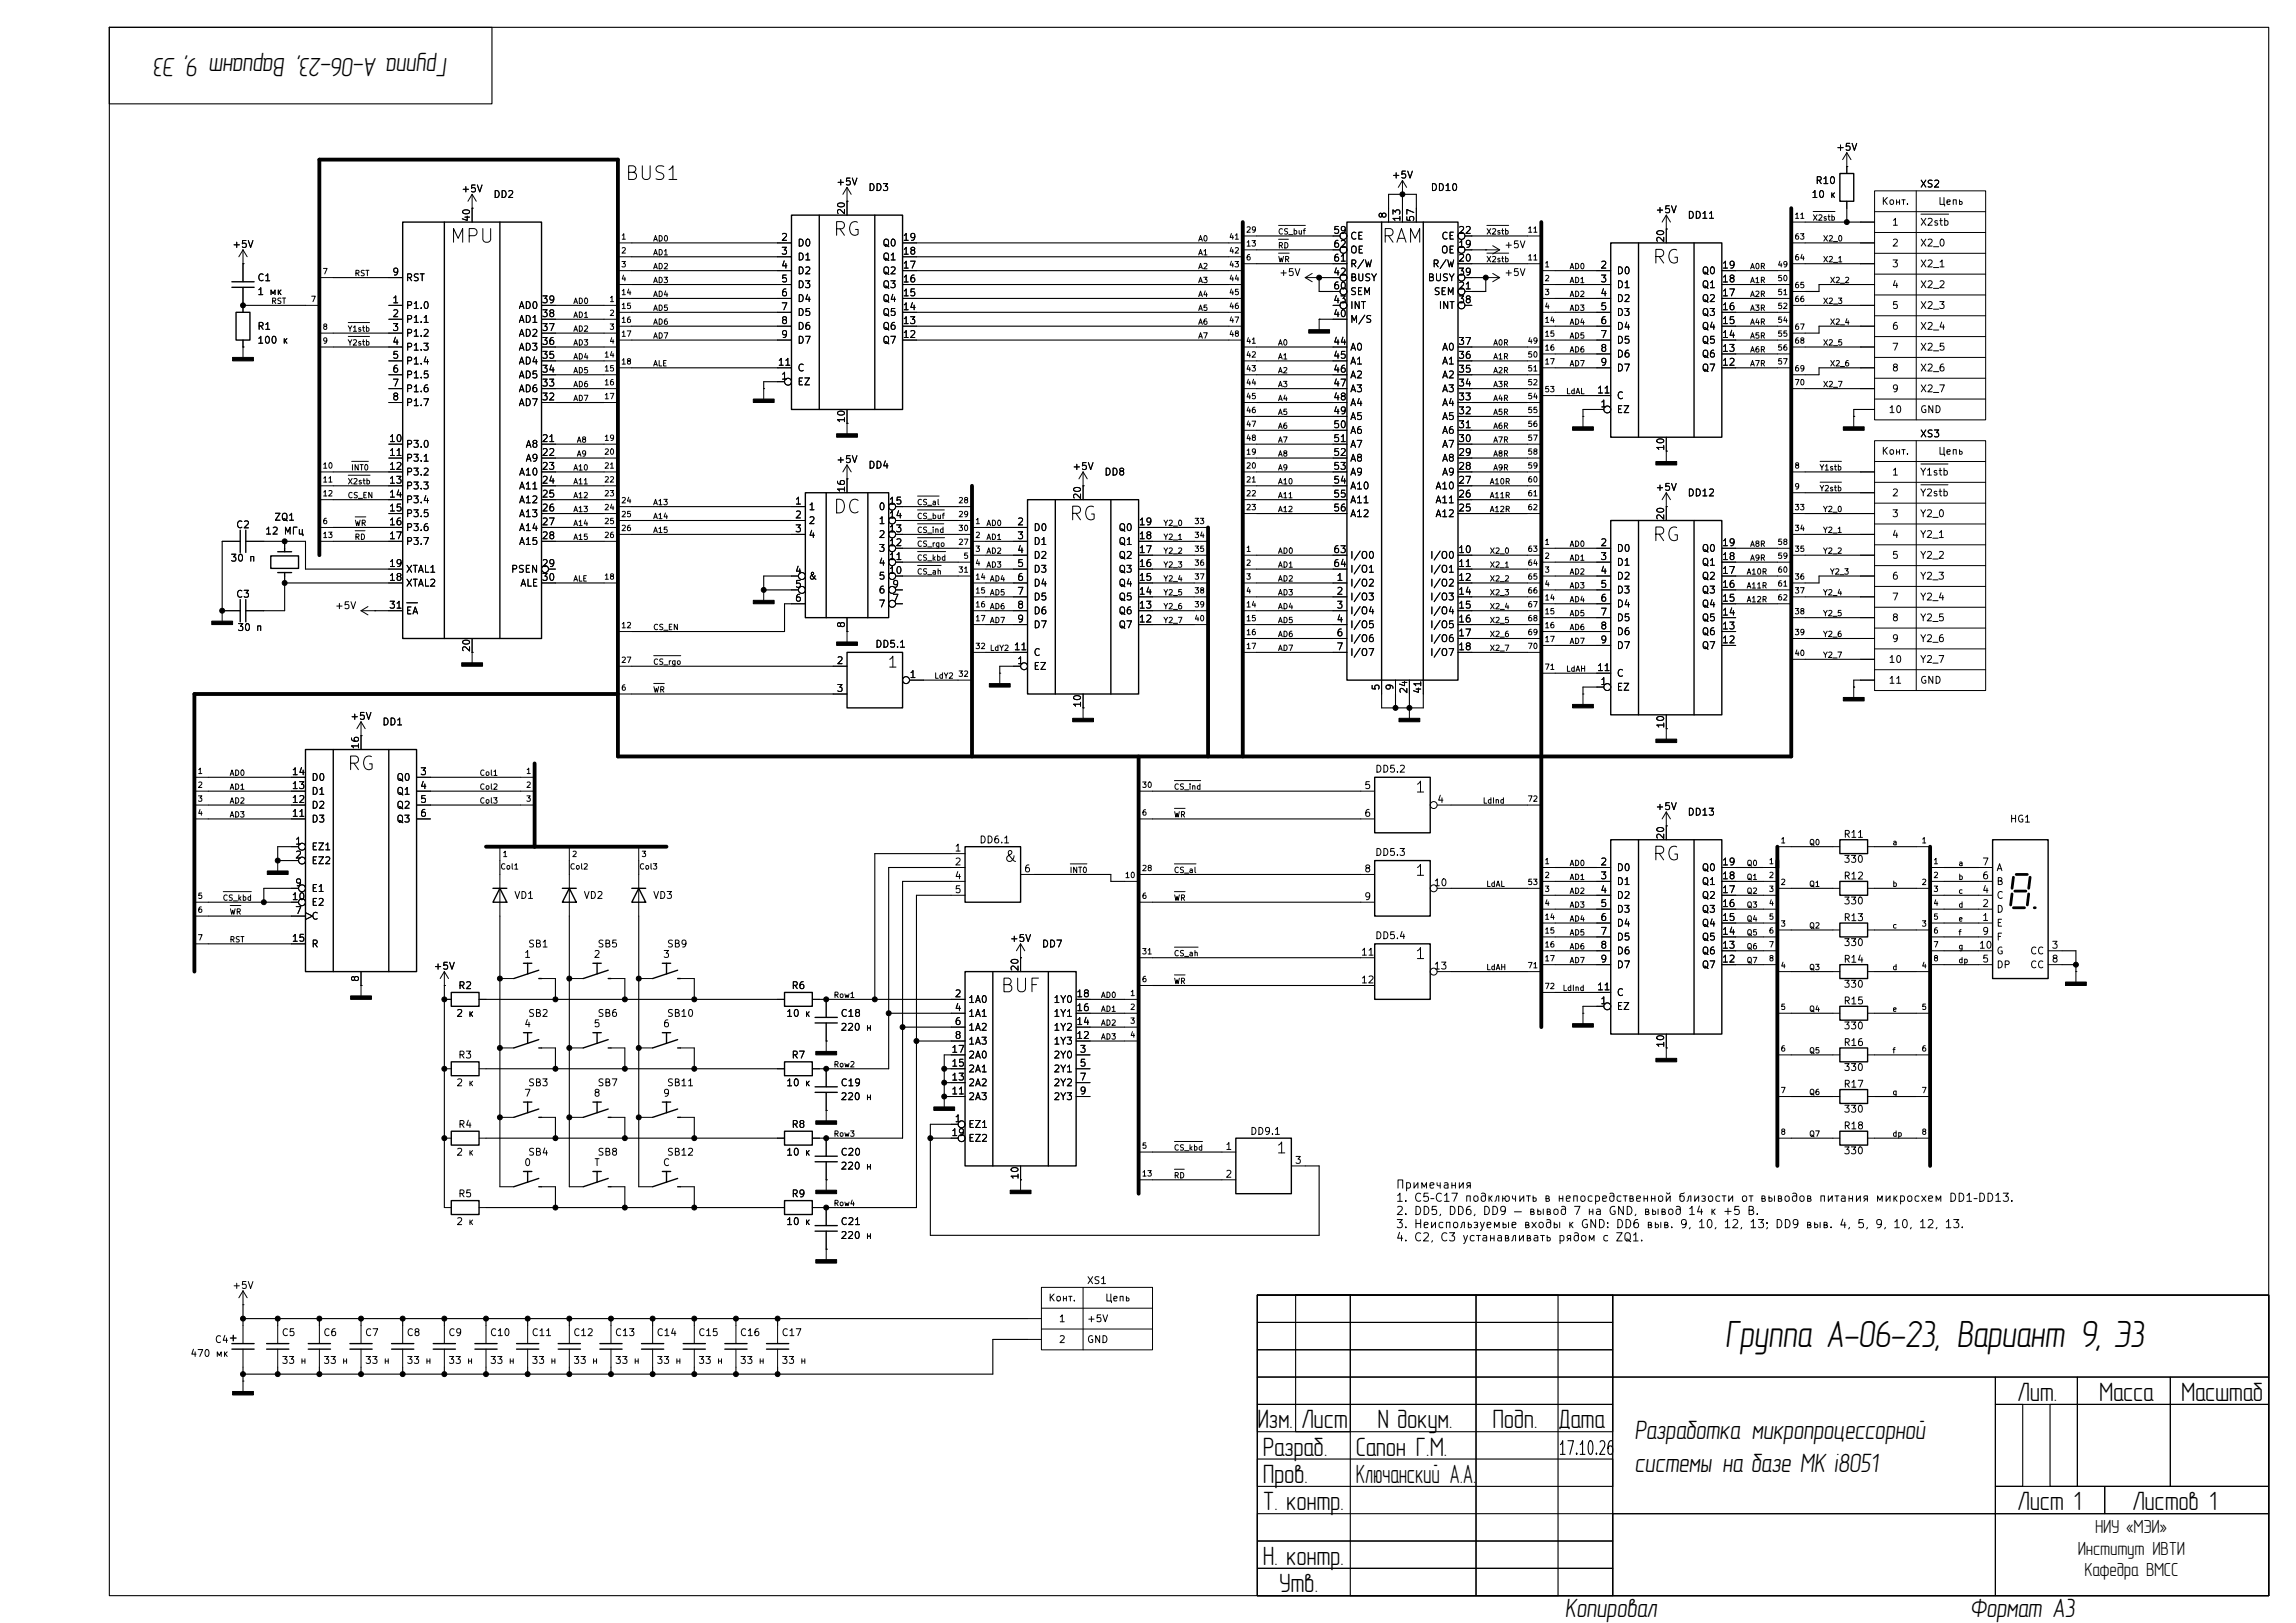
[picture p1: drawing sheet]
<svg xmlns="http://www.w3.org/2000/svg" width="420mm" height="297mm" viewBox="0 0 420 297" stroke-linecap="round" stroke-linejoin="round" font-family="sans-serif">
<defs><g id="words">
<text font-size="7" x="315.5" y="246.5">Группа А-06-23, Вариант 9, Э3</text>
<g font-size="4.9">
<text x="81.9" y="10.6" transform="rotate(-180 81.9 10.6)">Группа А-06-23, Вариант 9, Э3</text>
<text x="369" y="256.4">Лит.</text>
<text x="384" y="256.4">Масса</text>
<text x="399" y="256.4">Масштаб</text>
<text x="230" y="261.4">Изм.</text>
<text x="238" y="261.4">Лист</text>
<text x="252" y="261.4">N докум.</text>
<text x="273" y="261.4">Подп.</text>
<text x="285" y="261.4">Дата</text>
<text x="299" y="263.4">Разработка микропроцессорной</text>
<text x="231" y="266.4">Разраб.</text>
<text x="248" y="266.4">Сапон Г.М.</text>
<text x="299" y="269.4">системы на базе МК i8051</text>
<text x="231" y="271.4">Пров.</text>
<text x="248" y="271.4">Ключанский А.А.</text>
<text x="231" y="276.4">Т. контр.</text>
<text x="369" y="276.4">Лист 1</text>
<text x="390" y="276.4">Листов 1</text>
<text x="231" y="286.4">Н. контр.</text>
<text x="234" y="291.4">Утв.</text>
<text x="286.3" y="295.9">Копировал</text>
<text x="360.3" y="295.9">Формат А3</text>
</g>
<g font-size="3.5">
<text x="383.3" y="280.5">НИУ «МЭИ»</text>
<text x="380.1" y="284.5">Институт ИВТИ</text>
<text x="381.3" y="288.5">Кафедра ВМСС</text>
</g>
<g font-size="2.5">
<text x="114.2" y="33.6">BUS1</text>
<text x="82.1" y="45.1">MPU</text>
<text x="152.2" y="43.8">RG</text>
<text x="252.5" y="45.1">RAM</text>
<text x="302" y="48.9">RG</text>
<text x="152.2" y="94.6">DC</text>
<text x="195.4" y="95.9">RG</text>
<text x="302" y="99.7">RG</text>
<text x="63.3" y="141.6">RG</text>
<text x="302" y="158.1">RG</text>
<text x="182.8" y="182.2">BUF</text>
<text x="285" y="266.9">17.10.26</text>
</g>
<g font-size="2">
<text x="162.2" y="122.7">1</text>
<text x="258.7" y="145.5">1</text>
<text x="183.5" y="158.2">&amp;</text>
<text x="258.7" y="160.8">1</text>
<text x="258.7" y="176">1</text>
<text x="233.3" y="211.6">1</text>
</g>
<g font-size="1.5">
<text x="255.2" y="217.9">Примечания</text>
<text x="255.2" y="220.3">1. C5–C17 подключить в непосредственной близости от выводов питания микросхем DD1–DD13.</text>
<text x="255.2" y="222.7">2. DD5, DD6, DD9 — вывод 7 на GND, вывод 14 к +5 В.</text>
<text x="255.2" y="225.1">3. Неиспользуемые входы к GND: DD6 выв. 9, 10, 12, 13; DD9 выв. 4, 5, 9, 10, 12, 13.</text>
<text x="255.2" y="227.5">4. C2, C3 устанавливать рядом с ZQ1.</text>
</g>
<g font-size="1.3">
<text x="335.8" y="27.9">+5V</text>
<text x="84.3" y="35.5">+5V</text>
<text x="152.9" y="34.2">+5V</text>
<text x="158.7" y="35.3">DD3</text>
<text x="254.5" y="33">+5V</text>
<text x="261.6" y="35.3">DD10</text>
<text x="332" y="34">R10</text>
<text x="351.1" y="34.6">XS2</text>
<text x="86.3" y="40.7" transform="rotate(-90 86.3 40.7)">40</text>
<text x="90.2" y="36.5">DD2</text>
<text x="154.9" y="39.4" transform="rotate(-90 154.9 39.4)">20</text>
<text x="253.9" y="40.1" transform="rotate(-90 253.9 40.1)">8</text>
<text x="256.5" y="40.7" transform="rotate(-90 256.5 40.7)">13</text>
<text x="259" y="40.7" transform="rotate(-90 259 40.7)">57</text>
<text x="302.7" y="39.3">+5V</text>
<text x="308.6" y="40.3">DD11</text>
<text x="331.3" y="36.5">10 к</text>
<text x="344.1" y="37.8">Конт.</text>
<text x="346" y="41.6">1</text>
<text x="351.1" y="41.6">X2stb</text>
<text x="354.4" y="37.8">Цепь</text>
<text x="42.4" y="45.7">+5V</text>
<text x="142.8" y="44.4">2</text>
<text x="142.8" y="46.9">3</text>
<text x="145.8" y="45.4">D0</text>
<text x="145.8" y="48">D1</text>
<text x="161.3" y="48">Q1</text>
<text x="161.3" y="45.4">Q0</text>
<text x="165" y="46.9">18</text>
<text x="165" y="44.4">19</text>
<text x="243.8" y="43.1">59</text>
<text x="243.8" y="45.6">62</text>
<text x="246.9" y="44.1">CE</text>
<text x="246.9" y="46.7">OE</text>
<text x="263.5" y="46.7">OE</text>
<text x="263.5" y="44.1">CE</text>
<text x="266.6" y="45.6">19</text>
<text x="266.6" y="43.1">22</text>
<text x="275.1" y="45.7">+5V</text>
<text x="304.7" y="44.5" transform="rotate(-90 304.7 44.5)">20</text>
<text x="346" y="45.4">2</text>
<text x="351.1" y="45.4">X2_0</text>
<text x="47" y="51.8">C1</text>
<text x="71.7" y="50.7">9</text>
<text x="74.1" y="51.8">RST</text>
<text x="142.8" y="49.4">4</text>
<text x="142.8" y="52">5</text>
<text x="145.8" y="50.5">D2</text>
<text x="145.8" y="53">D3</text>
<text x="161.3" y="53">Q3</text>
<text x="161.3" y="50.5">Q2</text>
<text x="165" y="52">16</text>
<text x="165" y="49.4">17</text>
<text x="233.9" y="50.8">+5V</text>
<text x="243.8" y="50.7">42</text>
<text x="243.8" y="53.3">60</text>
<text x="243.8" y="48.2">61</text>
<text x="246.9" y="51.8">BUSY</text>
<text x="246.9" y="49.2">R/W</text>
<text x="261.1" y="51.8">BUSY</text>
<text x="261.9" y="49.2">R/W</text>
<text x="266.6" y="48.2">20</text>
<text x="266.6" y="53.3">21</text>
<text x="266.6" y="50.7">39</text>
<text x="275.1" y="50.8">+5V</text>
<text x="292.6" y="49.4">2</text>
<text x="292.6" y="52">3</text>
<text x="295.6" y="50.5">D0</text>
<text x="295.6" y="53">D1</text>
<text x="311.2" y="53">Q1</text>
<text x="311.2" y="50.5">Q0</text>
<text x="314.9" y="52">18</text>
<text x="314.9" y="49.4">19</text>
<text x="346" y="49.2">3</text>
<text x="346" y="53">4</text>
<text x="351.1" y="49.2">X2_1</text>
<text x="351.1" y="53">X2_2</text>
<text x="47" y="54.3">1 мк</text>
<text x="71.7" y="55.8">1</text>
<text x="71.7" y="58.3">2</text>
<text x="74.1" y="56.8">P1.0</text>
<text x="74.1" y="59.4">P1.1</text>
<text x="94.8" y="59.4">AD1</text>
<text x="94.8" y="56.8">AD0</text>
<text x="99" y="58.3">38</text>
<text x="99" y="55.8">39</text>
<text x="142.8" y="54.5">6</text>
<text x="142.8" y="57.1">7</text>
<text x="142.8" y="59.6">8</text>
<text x="145.8" y="55.6">D4</text>
<text x="145.8" y="58.1">D5</text>
<text x="161.3" y="58.1">Q5</text>
<text x="161.3" y="55.6">Q4</text>
<text x="165" y="59.6">13</text>
<text x="165" y="57.1">14</text>
<text x="165" y="54.5">15</text>
<text x="243.8" y="58.3">40</text>
<text x="243.8" y="55.8">43</text>
<text x="246.9" y="59.4">M/S</text>
<text x="246.9" y="56.8">INT</text>
<text x="246.9" y="54.3">SEM</text>
<text x="262.2" y="54.3">SEM</text>
<text x="263.1" y="56.8">INT</text>
<text x="266.6" y="55.8">38</text>
<text x="292.6" y="54.5">4</text>
<text x="292.6" y="57.1">5</text>
<text x="292.6" y="59.6">6</text>
<text x="295.6" y="55.6">D2</text>
<text x="295.6" y="58.1">D3</text>
<text x="311.2" y="58.1">Q3</text>
<text x="311.2" y="55.6">Q2</text>
<text x="314.9" y="59.6">15</text>
<text x="314.9" y="57.1">16</text>
<text x="314.9" y="54.5">17</text>
<text x="346" y="56.8">5</text>
<text x="351.1" y="56.8">X2_3</text>
<text x="47" y="60.7">R1</text>
<text x="47" y="63.2">100 к</text>
<text x="71.7" y="60.9">3</text>
<text x="71.7" y="63.4">4</text>
<text x="71.7" y="66">5</text>
<text x="74.1" y="61.9">P1.2</text>
<text x="74.1" y="64.5">P1.3</text>
<text x="94.8" y="64.5">AD3</text>
<text x="94.8" y="61.9">AD2</text>
<text x="99" y="66">35</text>
<text x="99" y="63.4">36</text>
<text x="99" y="60.9">37</text>
<text x="142.8" y="62.1">9</text>
<text x="145.8" y="60.7">D6</text>
<text x="145.8" y="63.2">D7</text>
<text x="161.3" y="63.2">Q7</text>
<text x="161.3" y="60.7">Q6</text>
<text x="165" y="62.1">12</text>
<text x="243.8" y="63.4">44</text>
<text x="243.8" y="66">45</text>
<text x="246.9" y="64.5">A0</text>
<text x="263.7" y="64.5">A0</text>
<text x="266.6" y="66">36</text>
<text x="266.6" y="63.4">37</text>
<text x="292.6" y="62.1">7</text>
<text x="292.6" y="64.7">8</text>
<text x="295.6" y="60.7">D4</text>
<text x="295.6" y="63.2">D5</text>
<text x="295.6" y="65.7">D6</text>
<text x="311.2" y="65.7">Q6</text>
<text x="311.2" y="63.2">Q5</text>
<text x="311.2" y="60.7">Q4</text>
<text x="314.9" y="64.7">13</text>
<text x="314.9" y="62.1">14</text>
<text x="346" y="60.7">6</text>
<text x="346" y="64.5">7</text>
<text x="351.1" y="60.7">X2_4</text>
<text x="351.1" y="64.5">X2_5</text>
<text x="71.7" y="68.5">6</text>
<text x="71.7" y="71">7</text>
<text x="74.1" y="67">P1.4</text>
<text x="74.1" y="69.5">P1.5</text>
<text x="94.8" y="69.5">AD5</text>
<text x="94.8" y="67">AD4</text>
<text x="99" y="71">33</text>
<text x="99" y="68.5">34</text>
<text x="142.2" y="67.2">11</text>
<text x="142.8" y="69.8">1</text>
<text x="145.8" y="70.8">EZ</text>
<text x="145.8" y="68.3">C</text>
<text x="243.8" y="68.5">46</text>
<text x="243.8" y="71">47</text>
<text x="246.9" y="67">A1</text>
<text x="246.9" y="69.5">A2</text>
<text x="263.7" y="69.5">A2</text>
<text x="263.7" y="67">A1</text>
<text x="266.6" y="71">34</text>
<text x="266.6" y="68.5">35</text>
<text x="292.6" y="67.2">9</text>
<text x="295.6" y="68.3">D7</text>
<text x="311.2" y="68.3">Q7</text>
<text x="314.9" y="67.2">12</text>
<text x="346" y="68.3">8</text>
<text x="351.1" y="68.3">X2_6</text>
<text x="71.7" y="73.6">8</text>
<text x="74.1" y="72.1">P1.6</text>
<text x="74.1" y="74.6">P1.7</text>
<text x="94.8" y="74.6">AD7</text>
<text x="94.8" y="72.1">AD6</text>
<text x="99" y="73.6">32</text>
<text x="154.9" y="77.5" transform="rotate(-90 154.9 77.5)">10</text>
<text x="243.8" y="73.6">48</text>
<text x="243.8" y="76.1">49</text>
<text x="246.9" y="72.1">A3</text>
<text x="246.9" y="74.6">A4</text>
<text x="246.9" y="77.2">A5</text>
<text x="263.7" y="77.2">A5</text>
<text x="263.7" y="74.6">A4</text>
<text x="263.7" y="72.1">A3</text>
<text x="266.6" y="76.1">32</text>
<text x="266.6" y="73.6">33</text>
<text x="292" y="72.3">11</text>
<text x="292.6" y="74.8">1</text>
<text x="295.6" y="75.9">EZ</text>
<text x="295.6" y="73.4">C</text>
<text x="345.4" y="75.9">10</text>
<text x="346" y="72.1">9</text>
<text x="351.1" y="72.1">X2_7</text>
<text x="351.1" y="75.9">GND</text>
<text x="71.1" y="81.2">10</text>
<text x="71.1" y="83.7">11</text>
<text x="74.1" y="82.2">P3.0</text>
<text x="96" y="82.2">A8</text>
<text x="99" y="81.2">21</text>
<text x="99" y="83.7">22</text>
<text x="243.8" y="78.7">50</text>
<text x="243.8" y="81.2">51</text>
<text x="243.8" y="83.7">52</text>
<text x="246.9" y="79.7">A6</text>
<text x="246.9" y="82.2">A7</text>
<text x="263.7" y="82.2">A7</text>
<text x="263.7" y="79.7">A6</text>
<text x="266.6" y="83.7">29</text>
<text x="266.6" y="81.2">30</text>
<text x="266.6" y="78.7">31</text>
<text x="304.7" y="82.6" transform="rotate(-90 304.7 82.6)">10</text>
<text x="344.1" y="83.5">Конт.</text>
<text x="351.1" y="80.3">XS3</text>
<text x="354.4" y="83.5">Цепь</text>
<text x="71.1" y="86.3">12</text>
<text x="71.1" y="88.8">13</text>
<text x="74.1" y="84.8">P3.1</text>
<text x="74.1" y="87.3">P3.2</text>
<text x="74.1" y="89.9">P3.3</text>
<text x="94.8" y="87.3">A10</text>
<text x="94.8" y="89.9">A11</text>
<text x="96" y="84.8">A9</text>
<text x="99" y="86.3">23</text>
<text x="99" y="88.8">24</text>
<text x="152.9" y="85">+5V</text>
<text x="158.7" y="86.1">DD4</text>
<text x="196.1" y="86.3">+5V</text>
<text x="201.9" y="87.3">DD8</text>
<text x="243.8" y="86.3">53</text>
<text x="243.8" y="88.8">54</text>
<text x="246.9" y="84.8">A8</text>
<text x="246.9" y="87.3">A9</text>
<text x="246.9" y="89.9">A10</text>
<text x="262.5" y="89.9">A10</text>
<text x="263.7" y="87.3">A9</text>
<text x="263.7" y="84.8">A8</text>
<text x="266.6" y="88.8">27</text>
<text x="266.6" y="86.3">28</text>
<text x="346" y="87.3">1</text>
<text x="351.1" y="87.3">Y1stb</text>
<text x="50.1" y="95.6">ZQ1</text>
<text x="71.1" y="91.4">14</text>
<text x="71.1" y="93.9">15</text>
<text x="74.1" y="92.4">P3.4</text>
<text x="74.1" y="94.9">P3.5</text>
<text x="94.8" y="92.4">A12</text>
<text x="94.8" y="94.9">A13</text>
<text x="99" y="91.4">25</text>
<text x="99" y="93.9">26</text>
<text x="145.3" y="92.6">1</text>
<text x="145.3" y="95.2">2</text>
<text x="147.8" y="93.7">1</text>
<text x="154.9" y="90.2" transform="rotate(-90 154.9 90.2)">16</text>
<text x="160.6" y="93.7">0</text>
<text x="162.5" y="95.2">14</text>
<text x="162.5" y="92.6">15</text>
<text x="198" y="91.5" transform="rotate(-90 198 91.5)">20</text>
<text x="243.8" y="91.4">55</text>
<text x="243.8" y="93.9">56</text>
<text x="246.9" y="92.4">A11</text>
<text x="246.9" y="94.9">A12</text>
<text x="262.5" y="94.9">A12</text>
<text x="262.5" y="92.4">A11</text>
<text x="266.6" y="93.9">25</text>
<text x="266.6" y="91.4">26</text>
<text x="302.7" y="90.1">+5V</text>
<text x="304.7" y="95.3" transform="rotate(-90 304.7 95.3)">20</text>
<text x="308.6" y="91.1">DD12</text>
<text x="346" y="91.1">2</text>
<text x="346" y="94.9">3</text>
<text x="351.1" y="91.1">Y2stb</text>
<text x="351.1" y="94.9">Y2_0</text>
<text x="43.1" y="97">C2</text>
<text x="48.4" y="98.1">12 МГц</text>
<text x="71.1" y="96.4">16</text>
<text x="71.1" y="99">17</text>
<text x="74.1" y="97.5">P3.6</text>
<text x="74.1" y="100">P3.7</text>
<text x="94.8" y="97.5">A14</text>
<text x="94.8" y="100">A15</text>
<text x="99" y="96.4">27</text>
<text x="99" y="99">28</text>
<text x="145.3" y="97.7">3</text>
<text x="147.8" y="96.2">2</text>
<text x="147.8" y="98.8">4</text>
<text x="160.6" y="101.3">3</text>
<text x="160.6" y="98.8">2</text>
<text x="160.6" y="96.2">1</text>
<text x="162.5" y="100.2">12</text>
<text x="162.5" y="97.7">13</text>
<text x="186" y="96.4">2</text>
<text x="186" y="99">3</text>
<text x="186" y="101.5">4</text>
<text x="188.9" y="97.5">D0</text>
<text x="188.9" y="100">D1</text>
<text x="204.5" y="100">Q1</text>
<text x="204.5" y="97.5">Q0</text>
<text x="208.2" y="101.5">17</text>
<text x="208.2" y="99">18</text>
<text x="208.2" y="96.4">19</text>
<text x="243.8" y="101.5">63</text>
<text x="266.6" y="101.5">10</text>
<text x="292.6" y="100.2">2</text>
<text x="295.6" y="101.3">D0</text>
<text x="311.2" y="101.3">Q0</text>
<text x="314.9" y="100.2">19</text>
<text x="346" y="98.8">4</text>
<text x="351.1" y="98.8">Y2_1</text>
<text x="42.1" y="103.1">30 п</text>
<text x="71.1" y="106.6">18</text>
<text x="71.1" y="104.1">19</text>
<text x="74.1" y="107.6">XTAL2</text>
<text x="74.1" y="105.1">XTAL1</text>
<text x="93.4" y="105.1">PSEN</text>
<text x="95.1" y="107.6">ALE</text>
<text x="99" y="104.1">29</text>
<text x="99" y="106.6">30</text>
<text x="145.3" y="105.3">4</text>
<text x="145.3" y="107.9">5</text>
<text x="147.8" y="106.4">&amp;</text>
<text x="160.6" y="106.4">5</text>
<text x="160.6" y="103.8">4</text>
<text x="162.5" y="105.3">10</text>
<text x="162.5" y="102.8">11</text>
<text x="163.1" y="107.9">9</text>
<text x="186" y="104.1">5</text>
<text x="186" y="106.6">6</text>
<text x="188.9" y="102.6">D2</text>
<text x="188.9" y="105.1">D3</text>
<text x="188.9" y="107.6">D4</text>
<text x="204.5" y="107.6">Q4</text>
<text x="204.5" y="105.1">Q3</text>
<text x="204.5" y="102.6">Q2</text>
<text x="208.2" y="106.6">15</text>
<text x="208.2" y="104.1">16</text>
<text x="243.8" y="104.1">64</text>
<text x="244.4" y="106.6">1</text>
<text x="246.9" y="107.6">I/O2</text>
<text x="246.9" y="102.6">I/O0</text>
<text x="246.9" y="105.1">I/O1</text>
<text x="261.5" y="102.6">I/O0</text>
<text x="261.5" y="105.1">I/O1</text>
<text x="261.5" y="107.6">I/O2</text>
<text x="266.6" y="104.1">11</text>
<text x="266.6" y="106.6">12</text>
<text x="292.6" y="102.8">3</text>
<text x="292.6" y="105.3">4</text>
<text x="292.6" y="107.9">5</text>
<text x="295.6" y="103.8">D1</text>
<text x="295.6" y="106.4">D2</text>
<text x="311.2" y="106.4">Q2</text>
<text x="311.2" y="103.8">Q1</text>
<text x="314.9" y="107.9">16</text>
<text x="314.9" y="105.3">17</text>
<text x="314.9" y="102.8">18</text>
<text x="346" y="102.6">5</text>
<text x="346" y="106.4">6</text>
<text x="351.1" y="102.6">Y2_2</text>
<text x="351.1" y="106.4">Y2_3</text>
<text x="43.1" y="109.7">C3</text>
<text x="61.2" y="111.8">+5V</text>
<text x="71.1" y="111.7">31</text>
<text x="74.1" y="112.7">EA</text>
<text x="145.3" y="110.4">6</text>
<text x="160.6" y="111.5">7</text>
<text x="160.6" y="108.9">6</text>
<text x="163.1" y="110.4">7</text>
<text x="186" y="109.1">7</text>
<text x="186" y="111.7">8</text>
<text x="188.9" y="110.2">D5</text>
<text x="188.9" y="112.7">D6</text>
<text x="204.5" y="112.7">Q6</text>
<text x="204.5" y="110.2">Q5</text>
<text x="208.2" y="111.7">13</text>
<text x="208.2" y="109.1">14</text>
<text x="244.4" y="109.1">2</text>
<text x="244.4" y="111.7">3</text>
<text x="246.9" y="110.2">I/O3</text>
<text x="246.9" y="112.7">I/O4</text>
<text x="261.5" y="110.2">I/O3</text>
<text x="261.5" y="112.7">I/O4</text>
<text x="266.6" y="109.1">14</text>
<text x="266.6" y="111.7">15</text>
<text x="292.6" y="110.4">6</text>
<text x="292.6" y="112.9">7</text>
<text x="295.6" y="108.9">D3</text>
<text x="295.6" y="111.5">D4</text>
<text x="295.6" y="114">D5</text>
<text x="311.2" y="114">Q5</text>
<text x="311.2" y="111.5">Q4</text>
<text x="311.2" y="108.9">Q3</text>
<text x="314.9" y="112.9">14</text>
<text x="314.9" y="110.4">15</text>
<text x="346" y="110.2">7</text>
<text x="346" y="114">8</text>
<text x="351.1" y="110.2">Y2_4</text>
<text x="351.1" y="114">Y2_5</text>
<text x="43.3" y="115.8">30 п</text>
<text x="86.3" y="119.4" transform="rotate(-90 86.3 119.4)">20</text>
<text x="154.9" y="115" transform="rotate(-90 154.9 115)">8</text>
<text x="160" y="118.8">DD5.1</text>
<text x="185.4" y="119.3">11</text>
<text x="186" y="114.2">9</text>
<text x="188.9" y="115.3">D7</text>
<text x="204.5" y="115.3">Q7</text>
<text x="208.2" y="114.2">12</text>
<text x="244.4" y="114.2">4</text>
<text x="244.4" y="116.8">6</text>
<text x="244.4" y="119.3">7</text>
<text x="246.9" y="115.3">I/O5</text>
<text x="246.9" y="117.8">I/O6</text>
<text x="261.5" y="115.3">I/O5</text>
<text x="261.5" y="117.8">I/O6</text>
<text x="266.6" y="114.2">16</text>
<text x="266.6" y="116.8">17</text>
<text x="266.6" y="119.3">18</text>
<text x="292.6" y="115.5">8</text>
<text x="292.6" y="118">9</text>
<text x="295.6" y="116.5">D6</text>
<text x="295.6" y="119.1">D7</text>
<text x="311.2" y="119.1">Q7</text>
<text x="311.2" y="116.5">Q6</text>
<text x="314.9" y="118">12</text>
<text x="314.9" y="115.5">13</text>
<text x="346" y="117.8">9</text>
<text x="351.1" y="117.8">Y2_6</text>
<text x="152.9" y="121.8">2</text>
<text x="166.3" y="124.4">1</text>
<text x="186" y="121.8">1</text>
<text x="188.9" y="122.9">EZ</text>
<text x="188.9" y="120.3">C</text>
<text x="246.9" y="120.3">I/O7</text>
<text x="261.5" y="120.3">I/O7</text>
<text x="292" y="123.1">11</text>
<text x="292.6" y="125.6">1</text>
<text x="295.6" y="124.2">C</text>
<text x="345.4" y="121.6">10</text>
<text x="345.4" y="125.4">11</text>
<text x="351.1" y="121.6">Y2_7</text>
<text x="351.1" y="125.4">GND</text>
<text x="152.9" y="126.9">3</text>
<text x="198" y="129.6" transform="rotate(-90 198 129.6)">10</text>
<text x="252.6" y="126.5" transform="rotate(-90 252.6 126.5)">5</text>
<text x="255.2" y="126.5" transform="rotate(-90 255.2 126.5)">9</text>
<text x="257.7" y="127.1" transform="rotate(-90 257.7 127.1)">24</text>
<text x="260.3" y="127.1" transform="rotate(-90 260.3 127.1)">41</text>
<text x="295.6" y="126.7">EZ</text>
<text x="64" y="132">+5V</text>
<text x="66" y="137.2" transform="rotate(-90 66 137.2)">16</text>
<text x="69.8" y="133">DD1</text>
<text x="304.7" y="133.4" transform="rotate(-90 304.7 133.4)">10</text>
<text x="53.3" y="142.2">14</text>
<text x="56.9" y="143.2">D0</text>
<text x="72.4" y="143.2">Q0</text>
<text x="76.7" y="142.2">3</text>
<text x="251.4" y="141.7">DD5.2</text>
<text x="53.3" y="149.8">11</text>
<text x="53.3" y="147.2">12</text>
<text x="53.3" y="144.7">13</text>
<text x="56.9" y="148.3">D2</text>
<text x="56.9" y="145.7">D1</text>
<text x="72.4" y="145.7">Q1</text>
<text x="72.4" y="148.3">Q2</text>
<text x="76.7" y="144.7">4</text>
<text x="76.7" y="147.2">5</text>
<text x="76.7" y="149.8">6</text>
<text x="249.5" y="144.7">5</text>
<text x="249.5" y="149.8">6</text>
<text x="262.8" y="147.2">4</text>
<text x="302.7" y="148.5">+5V</text>
<text x="308.6" y="149.6">DD13</text>
<text x="53.9" y="154.9">1</text>
<text x="56.9" y="155.9">EZ1</text>
<text x="56.9" y="150.8">D3</text>
<text x="72.4" y="150.8">Q3</text>
<text x="179.1" y="154.6">DD6.1</text>
<text x="304.7" y="153.7" transform="rotate(-90 304.7 153.7)">20</text>
<text x="337.1" y="153.6">R11</text>
<text x="367.5" y="150.8">HG1</text>
<text x="53.9" y="157.4">2</text>
<text x="56.9" y="158.4">EZ2</text>
<text x="174.5" y="156.1">1</text>
<text x="174.5" y="158.7">2</text>
<text x="174.5" y="161.2">4</text>
<text x="187.2" y="159.9">6</text>
<text x="249.5" y="159.9">8</text>
<text x="251.4" y="156.9">DD5.3</text>
<text x="292.6" y="158.7">2</text>
<text x="292.6" y="161.2">3</text>
<text x="295.6" y="159.7">D0</text>
<text x="311.2" y="159.7">Q0</text>
<text x="314.9" y="161.2">18</text>
<text x="314.9" y="158.7">19</text>
<text x="337.1" y="161.2">R12</text>
<text x="337.1" y="158.2">330</text>
<text x="362.5" y="161.2">6</text>
<text x="362.5" y="158.7">7</text>
<text x="365.1" y="159.7">A</text>
<text x="53.3" y="165">10</text>
<text x="53.9" y="167.6">7</text>
<text x="53.9" y="162.5">9</text>
<text x="56.9" y="163.5">E1</text>
<text x="56.9" y="166.1">E2</text>
<text x="94" y="164.8">VD1</text>
<text x="106.7" y="164.8">VD2</text>
<text x="119.4" y="164.8">VD3</text>
<text x="174.5" y="163.7">5</text>
<text x="249.5" y="165">9</text>
<text x="262.2" y="162.5">10</text>
<text x="292.6" y="163.7">4</text>
<text x="292.6" y="166.3">5</text>
<text x="295.6" y="162.3">D1</text>
<text x="295.6" y="164.8">D2</text>
<text x="295.6" y="167.3">D3</text>
<text x="311.2" y="167.3">Q3</text>
<text x="311.2" y="164.8">Q2</text>
<text x="311.2" y="162.3">Q1</text>
<text x="314.9" y="166.3">16</text>
<text x="314.9" y="163.7">17</text>
<text x="337.1" y="165.8">330</text>
<text x="362.5" y="166.3">2</text>
<text x="362.5" y="163.7">4</text>
<text x="365.1" y="167.3">D</text>
<text x="365.1" y="164.8">C</text>
<text x="365.1" y="162.3">B</text>
<text x="53.3" y="172.6">15</text>
<text x="56.9" y="168.6">C</text>
<text x="56.9" y="173.7">R</text>
<text x="96.5" y="173.7">SB1</text>
<text x="109.2" y="173.7">SB5</text>
<text x="121.9" y="173.7">SB9</text>
<text x="184.6" y="172.7">+5V</text>
<text x="190.5" y="173.7">DD7</text>
<text x="251.4" y="172.2">DD5.4</text>
<text x="292.6" y="168.8">6</text>
<text x="292.6" y="171.4">7</text>
<text x="292.6" y="173.9">8</text>
<text x="295.6" y="169.9">D4</text>
<text x="295.6" y="172.4">D5</text>
<text x="311.2" y="172.4">Q5</text>
<text x="311.2" y="169.9">Q4</text>
<text x="314.9" y="173.9">13</text>
<text x="314.9" y="171.4">14</text>
<text x="314.9" y="168.8">15</text>
<text x="337.1" y="168.9">R13</text>
<text x="337.1" y="173.4">330</text>
<text x="361.9" y="173.9">10</text>
<text x="362.5" y="168.8">1</text>
<text x="362.5" y="171.4">9</text>
<text x="365.1" y="169.9">E</text>
<text x="365.1" y="172.4">F</text>
<text x="375.2" y="173.9">3</text>
<text x="66" y="179.8" transform="rotate(-90 66 179.8)">8</text>
<text x="79.2" y="177.7">+5V</text>
<text x="95.8" y="175.6">1</text>
<text x="108.5" y="175.6">2</text>
<text x="121.2" y="175.6">3</text>
<text x="186.6" y="177.9" transform="rotate(-90 186.6 177.9)">20</text>
<text x="248.9" y="175.2">11</text>
<text x="262.2" y="177.7">13</text>
<text x="292.6" y="176.4">9</text>
<text x="295.6" y="175">D6</text>
<text x="295.6" y="177.5">D7</text>
<text x="311.2" y="177.5">Q7</text>
<text x="311.2" y="175">Q6</text>
<text x="314.9" y="176.4">12</text>
<text x="337.1" y="176.5">R14</text>
<text x="362.5" y="176.4">5</text>
<text x="365.1" y="177.5">DP</text>
<text x="365.1" y="175">G</text>
<text x="371.2" y="175">CC</text>
<text x="371.2" y="177.5">CC</text>
<text x="375.2" y="176.4">8</text>
<text x="83.7" y="181.3">R2</text>
<text x="144.7" y="181.3">R6</text>
<text x="174.5" y="182.8">2</text>
<text x="174.5" y="185.3">4</text>
<text x="177" y="183.8">1A0</text>
<text x="192.6" y="183.8">1Y0</text>
<text x="196.8" y="185.3">16</text>
<text x="196.8" y="182.8">18</text>
<text x="248.9" y="180.3">12</text>
<text x="292" y="181.5">11</text>
<text x="292.6" y="184.1">1</text>
<text x="295.6" y="185.1">EZ</text>
<text x="295.6" y="182.6">C</text>
<text x="337.1" y="184.1">R15</text>
<text x="337.1" y="181">330</text>
<text x="83.4" y="186.4">2 к</text>
<text x="95.8" y="188.3">4</text>
<text x="96.5" y="186.4">SB2</text>
<text x="108.5" y="188.3">5</text>
<text x="109.2" y="186.4">SB6</text>
<text x="121.2" y="188.3">6</text>
<text x="121.9" y="186.4">SB10</text>
<text x="143.7" y="186.4">10 к</text>
<text x="153.7" y="186.4">C18</text>
<text x="153.7" y="188.9">220 н</text>
<text x="174.5" y="187.9">6</text>
<text x="174.5" y="190.4">8</text>
<text x="177" y="186.4">1A1</text>
<text x="177" y="188.9">1A2</text>
<text x="177" y="191.5">1A3</text>
<text x="192.6" y="191.5">1Y3</text>
<text x="192.6" y="188.9">1Y2</text>
<text x="192.6" y="186.4">1Y1</text>
<text x="196.8" y="190.4">12</text>
<text x="196.8" y="187.9">14</text>
<text x="304.7" y="191.8" transform="rotate(-90 304.7 191.8)">10</text>
<text x="337.1" y="191.7">R16</text>
<text x="337.1" y="188.7">330</text>
<text x="83.7" y="194">R3</text>
<text x="144.7" y="194">R7</text>
<text x="173.9" y="195.5">15</text>
<text x="173.9" y="193">17</text>
<text x="177" y="196.5">2A1</text>
<text x="177" y="194">2A0</text>
<text x="192.6" y="194">2Y0</text>
<text x="192.6" y="196.5">2Y1</text>
<text x="197.4" y="193">3</text>
<text x="197.4" y="195.5">5</text>
<text x="337.1" y="196.3">330</text>
<text x="83.4" y="199.1">2 к</text>
<text x="95.8" y="201">7</text>
<text x="96.5" y="199.1">SB3</text>
<text x="108.5" y="201">8</text>
<text x="109.2" y="199.1">SB7</text>
<text x="121.2" y="201">9</text>
<text x="121.9" y="199.1">SB11</text>
<text x="143.7" y="199.1">10 к</text>
<text x="153.7" y="199.1">C19</text>
<text x="153.7" y="201.6">220 н</text>
<text x="173.9" y="200.6">11</text>
<text x="173.9" y="198">13</text>
<text x="177" y="201.6">2A3</text>
<text x="177" y="199.1">2A2</text>
<text x="192.6" y="199.1">2Y2</text>
<text x="192.6" y="201.6">2Y3</text>
<text x="197.4" y="198">7</text>
<text x="197.4" y="200.6">9</text>
<text x="337.1" y="199.3">R17</text>
<text x="337.1" y="203.9">330</text>
<text x="83.7" y="206.7">R4</text>
<text x="144.7" y="206.7">R8</text>
<text x="173.9" y="208.2">19</text>
<text x="174.5" y="205.7">1</text>
<text x="177" y="206.7">EZ1</text>
<text x="177" y="209.2">EZ2</text>
<text x="228.6" y="208">DD9.1</text>
<text x="337.1" y="207">R18</text>
<text x="83.4" y="211.8">2 к</text>
<text x="95.8" y="213.7">0</text>
<text x="96.5" y="211.8">SB4</text>
<text x="108.6" y="213.7">Т</text>
<text x="109.2" y="211.8">SB8</text>
<text x="121.2" y="213.7">С</text>
<text x="121.9" y="211.8">SB12</text>
<text x="143.7" y="211.8">10 к</text>
<text x="153.7" y="211.8">C20</text>
<text x="153.7" y="214.3">220 н</text>
<text x="186.6" y="216" transform="rotate(-90 186.6 216)">10</text>
<text x="224.1" y="210.7">1</text>
<text x="224.1" y="215.8">2</text>
<text x="236.8" y="213.3">3</text>
<text x="337.1" y="211.5">330</text>
<text x="83.7" y="219.4">R5</text>
<text x="144.7" y="219.4">R9</text>
<text x="83.4" y="224.5">2 к</text>
<text x="143.7" y="224.5">10 к</text>
<text x="153.7" y="224.5">C21</text>
<text x="153.7" y="227">220 н</text>
<text x="42.4" y="236.2">+5V</text>
<text x="191.7" y="238.5">Конт.</text>
<text x="198.7" y="235.3">XS1</text>
<text x="202" y="238.5">Цепь</text>
<text x="51.4" y="244.8">C5</text>
<text x="59" y="244.8">C6</text>
<text x="66.7" y="244.8">C7</text>
<text x="74.3" y="244.8">C8</text>
<text x="81.9" y="244.8">C9</text>
<text x="89.5" y="244.8">C10</text>
<text x="97.1" y="244.8">C11</text>
<text x="104.8" y="244.8">C12</text>
<text x="112.4" y="244.8">C13</text>
<text x="120" y="244.8">C14</text>
<text x="127.6" y="244.8">C15</text>
<text x="135.2" y="244.8">C16</text>
<text x="142.9" y="244.8">C17</text>
<text x="193.6" y="242.3">1</text>
<text x="198.7" y="242.3">+5V</text>
<text x="34.7" y="248.6">470 мк</text>
<text x="39.2" y="246.1">C4</text>
<text x="51.4" y="249.9">33 н</text>
<text x="59" y="249.9">33 н</text>
<text x="66.7" y="249.9">33 н</text>
<text x="74.3" y="249.9">33 н</text>
<text x="81.9" y="249.9">33 н</text>
<text x="89.5" y="249.9">33 н</text>
<text x="97.1" y="249.9">33 н</text>
<text x="104.8" y="249.9">33 н</text>
<text x="112.4" y="249.9">33 н</text>
<text x="120" y="249.9">33 н</text>
<text x="127.6" y="249.9">33 н</text>
<text x="135.2" y="249.9">33 н</text>
<text x="142.9" y="249.9">33 н</text>
<text x="193.6" y="246.1">2</text>
<text x="198.7" y="246.1">GND</text>
</g>
<g font-size="1">
<text x="328.2" y="40.3">11</text>
<text x="331.5" y="40.6">X2stb</text>
<text x="113.5" y="44.1">1</text>
<text x="113.5" y="46.6">2</text>
<text x="119.4" y="47">AD1</text>
<text x="119.4" y="44.4">AD0</text>
<text x="219.1" y="44.4">A0</text>
<text x="219.1" y="47">A1</text>
<text x="224.7" y="44.1">41</text>
<text x="224.7" y="46.6">42</text>
<text x="227.8" y="47.9">6</text>
<text x="227.8" y="45.3">13</text>
<text x="227.8" y="42.8">29</text>
<text x="233.7" y="45.7">RD</text>
<text x="233.7" y="43.1">CS_buf</text>
<text x="271.8" y="43.1">X2stb</text>
<text x="279.3" y="47.9">11</text>
<text x="279.3" y="42.8">11</text>
<text x="328.2" y="44.1">63</text>
<text x="328.2" y="47.9">64</text>
<text x="333.4" y="44.4">X2_0</text>
<text x="58.9" y="50.4">7</text>
<text x="64.8" y="50.8">RST</text>
<text x="113.5" y="51.7">4</text>
<text x="113.5" y="49.2">3</text>
<text x="119.4" y="52">AD3</text>
<text x="119.4" y="49.5">AD2</text>
<text x="219.1" y="49.5">A2</text>
<text x="219.1" y="52">A3</text>
<text x="224.7" y="49.2">43</text>
<text x="224.7" y="51.7">44</text>
<text x="233.7" y="48.2">WR</text>
<text x="271.8" y="48.2">X2stb</text>
<text x="282.4" y="49.2">1</text>
<text x="282.4" y="51.7">2</text>
<text x="287" y="49.5">AD0</text>
<text x="287" y="52">AD1</text>
<text x="320" y="49.5">A0R</text>
<text x="320" y="52">A1R</text>
<text x="325.1" y="51.7">50</text>
<text x="325.1" y="49.2">49</text>
<text x="328.2" y="53">65</text>
<text x="333.4" y="48.2">X2_1</text>
<text x="334.6" y="52">X2_2</text>
<text x="49.5" y="55.8">RST</text>
<text x="56.8" y="55.5">7</text>
<text x="104.8" y="58.4">AD1</text>
<text x="104.8" y="55.8">AD0</text>
<text x="111.4" y="55.5">1</text>
<text x="111.4" y="58">2</text>
<text x="113.5" y="54.2">14</text>
<text x="113.5" y="56.8">15</text>
<text x="113.5" y="59.3">16</text>
<text x="119.4" y="57.1">AD5</text>
<text x="119.4" y="54.6">AD4</text>
<text x="119.4" y="59.7">AD6</text>
<text x="219.1" y="54.6">A4</text>
<text x="219.1" y="57.1">A5</text>
<text x="219.1" y="59.7">A6</text>
<text x="224.7" y="59.3">47</text>
<text x="224.7" y="56.8">46</text>
<text x="224.7" y="54.2">45</text>
<text x="282.4" y="59.3">14</text>
<text x="282.4" y="56.8">4</text>
<text x="282.4" y="54.2">3</text>
<text x="287" y="59.7">AD4</text>
<text x="287" y="57.1">AD3</text>
<text x="287" y="54.6">AD2</text>
<text x="320" y="59.7">A4R</text>
<text x="320" y="57.1">A3R</text>
<text x="320" y="54.6">A2R</text>
<text x="325.1" y="59.3">54</text>
<text x="325.1" y="56.8">52</text>
<text x="325.1" y="54.2">51</text>
<text x="328.2" y="55.5">66</text>
<text x="333.4" y="55.8">X2_3</text>
<text x="334.6" y="59.7">X2_4</text>
<text x="58.9" y="60.6">8</text>
<text x="58.9" y="63.1">9</text>
<text x="63.5" y="60.9">Y1stb</text>
<text x="63.5" y="63.5">Y2stb</text>
<text x="104.8" y="60.9">AD2</text>
<text x="104.8" y="63.5">AD3</text>
<text x="110.4" y="65.7">14</text>
<text x="111.4" y="60.6">3</text>
<text x="111.4" y="63.1">4</text>
<text x="113.5" y="61.9">17</text>
<text x="119.4" y="62.2">AD7</text>
<text x="219.1" y="62.2">A7</text>
<text x="224.7" y="61.9">48</text>
<text x="227.8" y="63.1">41</text>
<text x="227.8" y="65.7">42</text>
<text x="233.7" y="63.5">A0</text>
<text x="273.1" y="63.5">A0R</text>
<text x="279.3" y="63.1">49</text>
<text x="279.3" y="65.7">50</text>
<text x="282.4" y="64.4">16</text>
<text x="282.4" y="61.9">15</text>
<text x="287" y="64.7">AD6</text>
<text x="287" y="62.2">AD5</text>
<text x="320" y="64.7">A6R</text>
<text x="320" y="62.2">A5R</text>
<text x="325.1" y="61.9">55</text>
<text x="325.1" y="64.4">56</text>
<text x="328.2" y="63.1">68</text>
<text x="328.2" y="60.6">67</text>
<text x="333.4" y="63.5">X2_5</text>
<text x="104.8" y="71.1">AD6</text>
<text x="104.8" y="68.5">AD5</text>
<text x="104.8" y="66">AD4</text>
<text x="110.4" y="70.7">16</text>
<text x="110.4" y="68.2">15</text>
<text x="113.5" y="66.9">18</text>
<text x="119.4" y="67.3">ALE</text>
<text x="227.8" y="68.2">43</text>
<text x="227.8" y="70.7">44</text>
<text x="233.7" y="66">A1</text>
<text x="233.7" y="68.5">A2</text>
<text x="233.7" y="71.1">A3</text>
<text x="273.1" y="68.5">A2R</text>
<text x="273.1" y="66">A1R</text>
<text x="273.1" y="71.1">A3R</text>
<text x="279.3" y="68.2">51</text>
<text x="279.3" y="70.7">52</text>
<text x="282.4" y="66.9">17</text>
<text x="287" y="67.3">AD7</text>
<text x="320" y="67.3">A7R</text>
<text x="325.1" y="66.9">57</text>
<text x="328.2" y="70.7">70</text>
<text x="328.2" y="68.2">69</text>
<text x="333.4" y="71.1">X2_7</text>
<text x="334.6" y="67.3">X2_6</text>
<text x="104.8" y="73.6">AD7</text>
<text x="110.4" y="73.3">17</text>
<text x="227.8" y="73.3">45</text>
<text x="227.8" y="75.8">46</text>
<text x="233.7" y="76.2">A5</text>
<text x="233.7" y="73.6">A4</text>
<text x="273.1" y="76.2">A5R</text>
<text x="273.1" y="73.6">A4R</text>
<text x="279.3" y="75.8">55</text>
<text x="279.3" y="73.3">54</text>
<text x="282.4" y="72">53</text>
<text x="286.4" y="72.4">LdAL</text>
<text x="105.4" y="83.8">A9</text>
<text x="105.4" y="81.2">A8</text>
<text x="110.4" y="80.9">19</text>
<text x="110.4" y="83.4">20</text>
<text x="227.8" y="78.4">47</text>
<text x="227.8" y="80.9">48</text>
<text x="227.8" y="83.4">19</text>
<text x="233.7" y="78.7">A6</text>
<text x="233.7" y="81.2">A7</text>
<text x="233.7" y="83.8">A8</text>
<text x="273.1" y="83.8">A8R</text>
<text x="273.1" y="78.7">A6R</text>
<text x="273.1" y="81.2">A7R</text>
<text x="279.3" y="80.9">57</text>
<text x="279.3" y="83.4">58</text>
<text x="279.3" y="78.4">56</text>
<text x="58.9" y="88.5">11</text>
<text x="58.9" y="86">10</text>
<text x="63.5" y="88.9">X2stb</text>
<text x="64.1" y="86.3">INT0</text>
<text x="104.8" y="86.3">A10</text>
<text x="104.8" y="88.9">A11</text>
<text x="110.4" y="88.5">22</text>
<text x="110.4" y="86">21</text>
<text x="227.8" y="86">20</text>
<text x="227.8" y="88.5">21</text>
<text x="233.7" y="86.3">A9</text>
<text x="233.7" y="88.9">A10</text>
<text x="272.4" y="88.9">A10R</text>
<text x="273.1" y="86.3">A9R</text>
<text x="279.3" y="88.5">60</text>
<text x="279.3" y="86">59</text>
<text x="328.2" y="89.8">9</text>
<text x="328.2" y="86">8</text>
<text x="332.7" y="86.3">Y1stb</text>
<text x="58.9" y="91.1">12</text>
<text x="63.5" y="91.4">CS_EN</text>
<text x="104.8" y="91.4">A12</text>
<text x="104.8" y="93.9">A13</text>
<text x="110.4" y="93.6">24</text>
<text x="110.4" y="91.1">23</text>
<text x="113.5" y="94.9">25</text>
<text x="113.5" y="92.3">24</text>
<text x="119.4" y="95.2">A14</text>
<text x="119.4" y="92.7">A13</text>
<text x="167.6" y="95.2">CS_buf</text>
<text x="167.6" y="92.7">CS_al</text>
<text x="175.2" y="92.3">28</text>
<text x="175.2" y="94.9">29</text>
<text x="227.8" y="91.1">22</text>
<text x="227.8" y="93.6">23</text>
<text x="233.7" y="91.4">A11</text>
<text x="233.7" y="93.9">A12</text>
<text x="272.4" y="91.4">A11R</text>
<text x="272.4" y="93.9">A12R</text>
<text x="279.3" y="91.1">61</text>
<text x="279.3" y="93.6">62</text>
<text x="328.2" y="93.6">33</text>
<text x="332.7" y="90.1">Y2stb</text>
<text x="333.4" y="93.9">Y2_0</text>
<text x="58.9" y="98.7">13</text>
<text x="58.9" y="96.1">6</text>
<text x="64.8" y="96.5">WR</text>
<text x="64.8" y="99">RD</text>
<text x="104.8" y="99">A15</text>
<text x="104.8" y="96.5">A14</text>
<text x="110.4" y="96.1">25</text>
<text x="110.4" y="98.7">26</text>
<text x="113.5" y="97.4">26</text>
<text x="119.4" y="97.8">A15</text>
<text x="167.6" y="97.8">CS_ind</text>
<text x="167.6" y="100.3">CS_rgo</text>
<text x="175.2" y="97.4">30</text>
<text x="175.2" y="100">27</text>
<text x="178.3" y="96.1">1</text>
<text x="178.3" y="98.7">2</text>
<text x="178.3" y="101.2">3</text>
<text x="180.3" y="99">AD1</text>
<text x="180.3" y="101.6">AD2</text>
<text x="180.3" y="96.5">AD0</text>
<text x="212.7" y="96.5">Y2_0</text>
<text x="212.7" y="101.6">Y2_2</text>
<text x="212.7" y="99">Y2_1</text>
<text x="218.4" y="101.2">35</text>
<text x="218.4" y="98.7">34</text>
<text x="218.4" y="96.1">33</text>
<text x="227.8" y="101.2">1</text>
<text x="233.7" y="101.6">AD0</text>
<text x="272.4" y="101.6">X2_0</text>
<text x="279.3" y="101.2">63</text>
<text x="282.4" y="100">1</text>
<text x="287" y="100.3">AD0</text>
<text x="320" y="100.3">A8R</text>
<text x="325.1" y="100">58</text>
<text x="328.2" y="101.2">35</text>
<text x="328.2" y="97.4">34</text>
<text x="333.4" y="101.6">Y2_2</text>
<text x="333.4" y="97.8">Y2_1</text>
<text x="104.8" y="106.6">ALE</text>
<text x="110.4" y="106.3">18</text>
<text x="167.6" y="105.4">CS_ah</text>
<text x="167.6" y="102.8">CS_kbd</text>
<text x="175.2" y="105">31</text>
<text x="176.1" y="102.5">5</text>
<text x="178.3" y="103.8">4</text>
<text x="178.3" y="106.3">14</text>
<text x="180.3" y="104.1">AD3</text>
<text x="181" y="106.6">AD4</text>
<text x="212.7" y="104.1">Y2_3</text>
<text x="212.7" y="106.6">Y2_4</text>
<text x="218.4" y="103.8">36</text>
<text x="218.4" y="106.3">37</text>
<text x="227.8" y="106.3">3</text>
<text x="227.8" y="103.8">2</text>
<text x="233.7" y="104.1">AD1</text>
<text x="233.7" y="106.6">AD2</text>
<text x="272.4" y="104.1">X2_1</text>
<text x="272.4" y="106.6">X2_2</text>
<text x="279.3" y="106.3">65</text>
<text x="279.3" y="103.8">64</text>
<text x="282.4" y="105">3</text>
<text x="282.4" y="102.5">2</text>
<text x="282.4" y="107.6">4</text>
<text x="287" y="107.9">AD3</text>
<text x="287" y="105.4">AD2</text>
<text x="287" y="102.8">AD1</text>
<text x="319.4" y="107.9">A11R</text>
<text x="319.4" y="105.4">A10R</text>
<text x="320" y="102.8">A9R</text>
<text x="325.1" y="102.5">59</text>
<text x="325.1" y="105">60</text>
<text x="325.1" y="107.6">61</text>
<text x="328.2" y="106.3">36</text>
<text x="334.6" y="105.4">Y2_3</text>
<text x="178.3" y="113.9">17</text>
<text x="178.3" y="108.8">15</text>
<text x="178.3" y="111.4">16</text>
<text x="181" y="109.2">AD5</text>
<text x="181" y="111.7">AD6</text>
<text x="212.7" y="111.7">Y2_6</text>
<text x="212.7" y="109.2">Y2_5</text>
<text x="218.4" y="108.8">38</text>
<text x="218.4" y="113.9">40</text>
<text x="218.4" y="111.4">39</text>
<text x="227.8" y="108.8">4</text>
<text x="227.8" y="111.4">14</text>
<text x="227.8" y="113.9">15</text>
<text x="233.7" y="109.2">AD3</text>
<text x="233.7" y="111.7">AD4</text>
<text x="272.4" y="109.2">X2_3</text>
<text x="272.4" y="111.7">X2_4</text>
<text x="279.3" y="113.9">68</text>
<text x="279.3" y="111.4">67</text>
<text x="279.3" y="108.8">66</text>
<text x="282.4" y="112.7">15</text>
<text x="282.4" y="110.1">14</text>
<text x="287" y="113">AD5</text>
<text x="287" y="110.5">AD4</text>
<text x="319.4" y="110.5">A12R</text>
<text x="325.1" y="110.1">62</text>
<text x="328.2" y="108.8">37</text>
<text x="328.2" y="112.7">38</text>
<text x="333.4" y="113">Y2_5</text>
<text x="333.4" y="109.2">Y2_4</text>
<text x="113.5" y="115.2">12</text>
<text x="119.4" y="115.5">CS_EN</text>
<text x="178.3" y="119">32</text>
<text x="181" y="114.3">AD7</text>
<text x="181" y="119.3">LdY2</text>
<text x="212.7" y="114.3">Y2_7</text>
<text x="227.8" y="116.5">16</text>
<text x="227.8" y="119">17</text>
<text x="233.7" y="119.3">AD7</text>
<text x="233.7" y="114.3">AD5</text>
<text x="233.7" y="116.8">AD6</text>
<text x="272.4" y="114.3">X2_5</text>
<text x="272.4" y="116.8">X2_6</text>
<text x="272.4" y="119.3">X2_7</text>
<text x="279.3" y="116.5">69</text>
<text x="279.3" y="119">70</text>
<text x="282.4" y="115.2">16</text>
<text x="282.4" y="117.7">17</text>
<text x="287" y="118.1">AD7</text>
<text x="287" y="115.5">AD6</text>
<text x="328.2" y="116.5">39</text>
<text x="333.4" y="116.8">Y2_6</text>
<text x="113.5" y="121.5">27</text>
<text x="119.4" y="121.9">CS_rgo</text>
<text x="170.8" y="124.4">LdY2</text>
<text x="175.2" y="124.1">32</text>
<text x="282.4" y="122.8">71</text>
<text x="286.4" y="123.2">LdAH</text>
<text x="328.2" y="120.3">40</text>
<text x="333.4" y="120.6">Y2_7</text>
<text x="113.5" y="126.6">6</text>
<text x="119.4" y="127">WR</text>
<text x="36.1" y="141.9">1</text>
<text x="41.9" y="142.2">AD0</text>
<text x="87.6" y="142.2">Col1</text>
<text x="96.1" y="141.9">1</text>
<text x="36.1" y="149.5">4</text>
<text x="36.1" y="144.4">2</text>
<text x="36.1" y="146.9">3</text>
<text x="41.9" y="144.7">AD1</text>
<text x="41.9" y="147.3">AD2</text>
<text x="41.9" y="149.8">AD3</text>
<text x="87.6" y="147.3">Col3</text>
<text x="87.6" y="144.7">Col2</text>
<text x="96.1" y="146.9">3</text>
<text x="96.1" y="144.4">2</text>
<text x="208.8" y="144.4">30</text>
<text x="208.8" y="149.5">6</text>
<text x="214.6" y="144.7">CS_ind</text>
<text x="214.6" y="149.8">WR</text>
<text x="271.1" y="147.3">LdInd</text>
<text x="279.3" y="146.9">72</text>
<text x="325.6" y="154.6">1</text>
<text x="330.8" y="154.9">Q0</text>
<text x="346.1" y="154.9">a</text>
<text x="351.4" y="154.6">1</text>
<text x="91.4" y="159.4">Col1</text>
<text x="91.8" y="157.1">1</text>
<text x="104.1" y="159.4">Col2</text>
<text x="104.5" y="157.1">2</text>
<text x="116.8" y="159.4">Col3</text>
<text x="117.2" y="157.1">3</text>
<text x="195.6" y="160">INT0</text>
<text x="205.7" y="160.9">10</text>
<text x="208.8" y="159.6">28</text>
<text x="214.6" y="160">CS_al</text>
<text x="282.4" y="160.9">2</text>
<text x="282.4" y="158.4">1</text>
<text x="287" y="161.3">AD1</text>
<text x="287" y="158.7">AD0</text>
<text x="319.4" y="158.7">Q0</text>
<text x="319.4" y="161.3">Q1</text>
<text x="323.5" y="158.4">1</text>
<text x="323.5" y="160.9">2</text>
<text x="353.6" y="158.4">1</text>
<text x="353.6" y="160.9">2</text>
<text x="358.1" y="161.3">b</text>
<text x="358.1" y="158.7">a</text>
<text x="36.1" y="167.3">6</text>
<text x="36.1" y="164.7">5</text>
<text x="40.6" y="165.1">CS_kbd</text>
<text x="41.9" y="167.6">WR</text>
<text x="208.8" y="164.7">6</text>
<text x="214.6" y="165.1">WR</text>
<text x="271.8" y="162.5">LdAL</text>
<text x="279.3" y="162.2">53</text>
<text x="282.4" y="163.5">3</text>
<text x="282.4" y="166">4</text>
<text x="287" y="163.8">AD2</text>
<text x="287" y="166.3">AD3</text>
<text x="319.4" y="166.3">Q3</text>
<text x="319.4" y="163.8">Q2</text>
<text x="323.5" y="163.5">3</text>
<text x="323.5" y="166">4</text>
<text x="325.6" y="162.2">2</text>
<text x="330.8" y="162.5">Q1</text>
<text x="346.1" y="162.5">b</text>
<text x="351.4" y="162.2">2</text>
<text x="353.6" y="163.5">3</text>
<text x="353.6" y="166">4</text>
<text x="358.1" y="163.8">c</text>
<text x="358.1" y="166.3">d</text>
<text x="36.1" y="172.3">7</text>
<text x="41.9" y="172.7">RST</text>
<text x="282.4" y="171.1">15</text>
<text x="282.4" y="168.5">14</text>
<text x="282.4" y="173.6">16</text>
<text x="287" y="168.9">AD4</text>
<text x="287" y="174">AD6</text>
<text x="287" y="171.4">AD5</text>
<text x="319.4" y="174">Q6</text>
<text x="319.4" y="171.4">Q5</text>
<text x="319.4" y="168.9">Q4</text>
<text x="323.5" y="171.1">6</text>
<text x="323.5" y="168.5">5</text>
<text x="323.5" y="173.6">7</text>
<text x="325.6" y="169.8">3</text>
<text x="330.8" y="170.1">Q2</text>
<text x="346.1" y="170.1">c</text>
<text x="351.4" y="169.8">3</text>
<text x="353.6" y="168.5">5</text>
<text x="353.6" y="171.1">6</text>
<text x="353.6" y="173.6">7</text>
<text x="358.1" y="168.9">e</text>
<text x="358.1" y="174">g</text>
<text x="358.1" y="171.4">f</text>
<text x="208.8" y="174.9">31</text>
<text x="208.8" y="180">6</text>
<text x="214.6" y="175.2">CS_ah</text>
<text x="271.8" y="177.8">LdAH</text>
<text x="279.3" y="177.4">71</text>
<text x="282.4" y="176.2">17</text>
<text x="287" y="176.5">AD7</text>
<text x="319.4" y="176.5">Q7</text>
<text x="323.5" y="176.2">8</text>
<text x="325.6" y="177.4">4</text>
<text x="330.8" y="177.8">Q3</text>
<text x="346.1" y="177.8">d</text>
<text x="351.4" y="177.4">4</text>
<text x="353.6" y="176.2">8</text>
<text x="358.1" y="176.5">dp</text>
<text x="152.4" y="182.8">Row1</text>
<text x="201.3" y="185.4">AD1</text>
<text x="201.3" y="182.8">AD0</text>
<text x="206.6" y="185">2</text>
<text x="206.6" y="182.5">1</text>
<text x="214.6" y="180.3">WR</text>
<text x="282.4" y="181.2">72</text>
<text x="285.8" y="181.6">LdInd</text>
<text x="325.6" y="185">5</text>
<text x="330.8" y="185.4">Q4</text>
<text x="346.1" y="185.4">e</text>
<text x="351.4" y="185">5</text>
<text x="201.3" y="190.5">AD3</text>
<text x="201.3" y="187.9">AD2</text>
<text x="206.6" y="187.6">3</text>
<text x="206.6" y="190.1">4</text>
<text x="152.4" y="195.5">Row2</text>
<text x="325.6" y="192.7">6</text>
<text x="330.8" y="193">Q5</text>
<text x="346.1" y="193">f</text>
<text x="351.4" y="192.7">6</text>
<text x="325.6" y="200.3">7</text>
<text x="330.8" y="200.6">Q6</text>
<text x="346.1" y="200.6">g</text>
<text x="351.4" y="200.3">7</text>
<text x="152.4" y="208.2">Row3</text>
<text x="325.6" y="207.9">8</text>
<text x="330.8" y="208.2">Q7</text>
<text x="346.1" y="208.2">dp</text>
<text x="351.4" y="207.9">8</text>
<text x="208.8" y="210.4">5</text>
<text x="208.8" y="215.5">13</text>
<text x="214.6" y="210.8">CS_kbd</text>
<text x="214.6" y="215.9">RD</text>
<text x="152.4" y="220.9">Row4</text>
</g>
</g></defs>
<g fill="none" stroke="#000" stroke-width=".2">
<path d="M20 5h70v14h-70zM20 5h395v287h-395zM254 38.1v-2.5h5.1v2.5M256.5 35.6v2.5M337.8 38.1v2.5M44.4 55.9h11.5M61 50.8h10.1M101.6 55.9h8.9M101.6 58.4h8.9M115.6 59.7h26.6M115.6 49.5h26.6M115.6 57.2h26.6"/>
<path d="M115.6 54.6h26.6M115.6 52.1h26.6M115.6 47h26.6M115.6 44.5h26.6M167.6 59.7h57.2M167.6 49.5h57.2M167.6 57.2h57.2M167.6 54.6h57.2M167.6 52.1h57.2M167.6 47h57.2M167.6 44.5h57.2M229.9 48.3h13.9"/>
<path d="M229.9 43.2h13.9M229.9 45.7h13.9M241.3 58.4h2.5M243.8 50.8h-2.5v2.5h2.5M269.2 48.3h10.2M269.2 43.2h10.2M269.2 45.7h2.6M269.2 50.8h2.6v2.5h-2.6M284.5 59.7h7.6M284.5 49.5h7.6M284.5 57.2h7.6M284.5 54.6h7.6"/>
<path d="M284.5 52.1h7.6M317.5 59.7h7.6M317.5 49.5h7.6M317.5 57.2h7.6M317.5 54.6h7.6M317.5 52.1h7.6M330.2 55.9h10.2M330.2 48.3h10.2M330.2 44.5h10.2M330.2 40.6h10.2M340.4 59.7h-7.7v1.3h-2.5M340.4 52.1h-7.7v1.2h-2.5"/>
<path d="M61 61h10.1M61 63.5h10.1M101.6 61h8.9M101.6 63.5h8.9M101.6 68.6h8.9M101.6 71.1h8.9M101.6 66h8.9M101.6 73.7h8.9M115.6 67.3h26.6M115.6 62.2h26.6M142.2 69.9h-2.5v1.2M167.6 62.2h57.2"/>
<path d="M229.9 63.5h13.9M229.9 68.6h13.9M229.9 71.1h13.9M229.9 66h13.9M229.9 73.7h13.9M229.9 76.2h13.9M229.9 78.7h13.9M269.2 63.5h10.2M269.2 68.6h10.2M269.2 71.1h10.2M269.2 66h10.2M269.2 73.7h10.2"/>
<path d="M269.2 76.2h10.2M269.2 78.7h10.2M284.5 67.3h7.6M284.5 64.8h7.6M284.5 62.2h7.6M284.5 72.4h7.6M292.1 74.9h-2.5v1.3M317.5 67.3h7.6M317.5 64.8h7.6M317.5 62.2h7.6M330.2 63.5h10.2M330.2 71.1h10.2"/>
<path d="M340.4 74.9h-1.3v1.3M340.4 67.3h-7.7v1.3h-2.5M40.6 99.1v12.7M48.3 99.1h7.6v5h15.2M61 96.5h10.1M61 99.1h10.1M61 91.4h10.1M61 88.9h10.1M61 86.4h10.1M101.6 96.5h8.9M101.6 99.1h8.9M101.6 91.4h8.9"/>
<path d="M101.6 88.9h8.9M101.6 86.4h8.9M101.6 83.8h8.9M101.6 94h8.9M101.6 81.3h8.9M115.6 95.3h29.2M115.6 92.7h29.2M115.6 97.8h29.2M165.1 95.3h10.2M165.1 92.7h10.2M165.1 97.8h10.2M180.3 96.5h5.1"/>
<path d="M180.3 99.1h5.1M210.8 96.5h7.6M210.8 99.1h7.6M229.9 91.4h13.9M229.9 88.9h13.9M229.9 86.4h13.9M229.9 83.8h13.9M229.9 94h13.9M229.9 81.3h13.9M269.2 91.4h10.2M269.2 88.9h10.2M269.2 86.4h10.2"/>
<path d="M269.2 83.8h10.2M269.2 94h10.2M269.2 81.3h10.2M330.2 97.8h10.2M330.2 86.4h10.2M330.2 94h10.2M330.2 90.2h10.2M68.6 111.8h2.5M71.1 106.7h-19v5.1h-3.8M101.6 106.7h8.9M144.8 110.5h-1.3v5.1h-27.9M144.8 105.4h-5.1v2.6h5.1"/>
<path d="M165.1 102.9h10.2M165.1 100.3h10.2M165.1 105.4h10.2M180.3 111.8h5.1M180.3 109.2h5.1M180.3 114.3h5.1M180.3 101.6h5.1M180.3 104.1h5.1M180.3 106.7h5.1M180.3 119.4h5.1M210.8 111.8h7.6M210.8 109.2h7.6"/>
<path d="M210.8 114.3h7.6M210.8 101.6h7.6M210.8 104.1h7.6M210.8 106.7h7.6M229.9 116.8h13.9M229.9 111.8h13.9M229.9 109.2h13.9M229.9 114.3h13.9M229.9 101.6h13.9M229.9 104.1h13.9M229.9 106.7h13.9M229.9 119.4h13.9"/>
<path d="M269.2 116.8h10.2M269.2 111.8h10.2M269.2 109.2h10.2M269.2 114.3h10.2M269.2 101.6h10.2M269.2 104.1h10.2M269.2 106.7h10.2M269.2 119.4h10.2M284.5 110.5h7.6M284.5 113h7.6M284.5 102.9h7.6M284.5 100.3h7.6"/>
<path d="M284.5 108h7.6M284.5 105.4h7.6M284.5 118.1h7.6M284.5 115.6h7.6M317.5 110.5h7.6M317.5 102.9h7.6M317.5 100.3h7.6M317.5 108h7.6M317.5 105.4h7.6M330.2 116.8h10.2M330.2 109.2h10.2M330.2 113h10.2"/>
<path d="M330.2 101.6h10.2M340.4 105.4h-7.7v1.3h-2.5M115.6 121.9h36.8M115.6 127h36.8M168.9 124.5h6.4M185.4 121.9h-2.5v1.3M252.7 127v2.5h7.6v-2.5M255.3 127v2.5M257.8 127v2.5M284.5 123.2h7.6M292.1 125.7h-2.5v1.3M330.2 120.7h10.2"/>
<path d="M340.4 124.5h-1.3v1.2M38.1 149.9h15.2M38.1 144.8h15.2M38.1 147.3h15.2M38.1 142.2h15.2M53.3 154.9h-2.5v2.6h2.5M78.7 144.8h16.5M78.7 147.3h16.5M78.7 142.2h16.5M91.4 157.5v2.5M104.1 157.5v2.5M116.8 157.5v2.5"/>
<path d="M174 158.8h-11.4v36.8h-12.7M174 156.2h-14v26.7M210.8 149.9h38.1M210.8 144.8h38.1M265.4 147.3h14M284.5 158.8h7.6M317.5 158.8h5.1M327.7 154.9h7.6M342.9 154.9h7.6M355.6 158.8h6.3M38.1 165.1h15.2M38.1 167.6h15.2"/>
<path d="M38.1 172.7h15.2M53.3 162.6h-5v2.5M91.4 167.6v49.6M101.6 179.1v3.8M104.1 167.6v49.6M114.3 179.1v3.8M116.8 167.6v49.6M127 179.1v3.8M174 161.3h-8.9v47h-15.2M174 163.8h-6.4v57.2h-17.7M189.2 160h14v1.3h2.5M210.8 165.1h38.1"/>
<path d="M210.8 160h38.1M210.8 175.3h38.1M265.4 162.6h14M265.4 177.8h14M284.5 161.3h7.6M284.5 166.4h7.6M284.5 163.8h7.6M284.5 168.9h7.6M284.5 171.5h7.6M284.5 174h7.6M284.5 176.5h7.6M317.5 161.3h5.1"/>
<path d="M317.5 166.4h5.1M317.5 163.8h5.1M317.5 168.9h5.1M317.5 171.5h5.1M317.5 174h5.1M317.5 176.5h5.1M327.7 162.6h7.6M327.7 177.8h7.6M327.7 170.2h7.6M342.9 162.6h7.6M342.9 177.8h7.6M342.9 170.2h7.6"/>
<path d="M355.6 161.3h6.3M355.6 166.4h6.3M355.6 163.8h6.3M355.6 168.9h6.3M355.6 171.5h6.3M355.6 174h6.3M355.6 176.5h6.3M377.2 174h2.5v3.8M377.2 176.5h2.5M81.3 180.3v40.7M88.9 195.6h53.3M88.9 182.9h53.3"/>
<path d="M101.6 191.8v3.8M114.3 191.8v3.8M127 191.8v3.8M149.9 182.9h24.1M162.6 185.4h11.4M165.1 188h8.9M167.6 190.5h6.4M172.7 195.6h1.3M172.7 198.1h1.3M174 193h-1.3v7.7h1.3M199.4 182.9h6.3M199.4 188h6.3"/>
<path d="M199.4 190.5h6.3M199.4 185.4h6.3M210.8 180.3h38.1M284.5 181.6h7.6M292.1 184.2h-2.5v1.2M327.7 185.4h7.6M327.7 193h7.6M342.9 185.4h7.6M342.9 193h7.6M88.9 208.3h53.3M101.6 204.5v3.8M101.6 217.2v3.8"/>
<path d="M114.3 204.5v3.8M114.3 217.2v3.8M127 204.5v3.8M127 217.2v3.8M170.2 208.3h3.8M174 205.7h-3.8v20.4h71.1v-12.7h-2.5M210.8 215.9h12.7M210.8 210.8h12.7M327.7 208.3h7.6M327.7 200.7h7.6M342.9 208.3h7.6M342.9 200.7h7.6"/>
<path d="M44.4 238.8v3.8M88.9 221h53.3M230 237h185v55h-185zM230 237h65v55h-65zM230 237h65v5h-65zM237 237h10v25h-10zM247 237h23v55h-23zM247 237h-10h10M270 237h15v55h-15zM295 237h120v15h-120zM44.4 250.2v2.5M44.4 241.3h143.6"/>
<path d="M50.8 241.3v1.3M50.8 250.2v1.3M58.4 241.3v1.3M58.4 250.2v1.3M66 241.3v1.3M66 250.2v1.3M73.7 241.3v1.3M73.7 250.2v1.3M81.3 241.3v1.3M81.3 250.2v1.3M88.9 241.3v1.3M88.9 250.2v1.3"/>
<path d="M96.5 241.3v1.3M96.5 250.2v1.3M104.1 241.3v1.3M104.1 250.2v1.3M111.8 241.3v1.3M111.8 250.2v1.3M119.4 241.3v1.3M119.4 250.2v1.3M127 241.3v1.3M127 250.2v1.3M134.6 241.3v1.3M134.6 250.2v1.3"/>
<path d="M142.2 241.3v1.3M142.2 250.2v1.3M188 245.1h-6.4v6.4h-137.2M230 242h65v5h-65zM230 247h65v5h-65zM230 252h65v5h-65zM230 257h65v5h-65zM295 252h70v25h-70zM365 252h15v5h-15zM365 257h5v15h-5zM375 257h5v15h-5zM380 252h17v5h-17z"/>
<path d="M380 257h17v15h-17zM397 252h18v5h-18zM397 257h18v15h-18zM230 277h65v5h-65zM230 267h65v5h-65zM295 277h70v15h-70zM365 277h50v15h-50zM365 272h20v5h-20zM385 272h30v5h-30zM230 287h65v5h-65zM230 282h65v5h-65z"/>
</g>
<g fill="none" stroke="#000" stroke-width=".25">
<path d="M144.8 39.4h20.3v35.5h-20.3zM149.9 39.4v35.5M160 39.4v35.5M336.5 31.8h2.6v5h-2.6zM42.4 51.6h4.1M42.4 52.6h4.1M43.2 57.2h2.5v5h-2.5zM73.7 40.6h25.4v76.2h-25.4zM81.3 40.6v76.2M91.4 40.6v76.2M246.4 40.6h20.3v83.9h-20.3zM252.7 40.6v83.9"/>
<path d="M260.3 40.6v83.9M294.6 44.5h20.4v35.5h-20.4zM299.7 44.5v35.5M309.9 44.5v35.5M43.9 97v4.1M45 97v4.1M147.3 90.2h15.3v22.8h-15.3zM151.1 90.2v22.8M158.7 90.2v22.8M188 91.4h20.3v35.6h-20.3zM193 91.4v35.6M203.2 91.4v35.6"/>
<path d="M294.6 95.3h20.4v35.5h-20.4zM299.7 95.3v35.5M309.9 95.3v35.5M43.9 109.7v4.1M45 109.7v4.1M49.5 101.7h5.1v2.3h-5.1zM50.8 104.8h2.5M50.8 101h2.5M52.1 100.3v.7M52.1 104.8v.6M154.9 119.4h10.2v10.1h-10.2zM55.9 137.2h20.3v40.6h-20.3z"/>
<path d="M61 137.2v40.6M71.1 137.2v40.6M176.5 154.9h10.2v10.2h-10.2zM251.5 157.5h10.1v10.1h-10.1zM251.5 142.2h10.1v10.2h-10.1zM294.6 153.7h20.4v35.5h-20.4zM299.7 153.7v35.5M309.9 153.7v35.5M336.5 153.7h5.1v2.5h-5.1zM364.5 153.7h10.1v25.4h-10.1zM90.2 162.6h2.5M91.4 162.6l1.3 2.5h-2.5z"/>
<path d="M95.8 176.3h1.5M96.5 176.3v1.9M98.6 179.1h.5M98.6 177.5l-4.6 1.6M102.9 162.6h2.5M104.1 162.6l1.3 2.5h-2.5zM108.5 176.3h1.5M109.2 176.3v1.9M111.3 179.1h.5M111.3 177.5l-4.6 1.6M115.6 162.6h2.5M116.8 162.6l1.3 2.5h-2.5z"/>
<path d="M121.2 176.3h1.5M121.9 176.3v1.9M124 177.5l-4.6 1.6M124 179.1h.5M176.5 177.8h20.3v35.6h-20.3zM181.6 177.8v35.6M191.8 177.8v35.6M251.5 172.7h10.1v10.2h-10.1zM336.5 168.9h5.1v2.6h-5.1zM336.5 161.3h5.1v2.5h-5.1zM336.5 176.5h5.1v2.6h-5.1zM82.5 194.3h5.1v2.6h-5.1z"/>
<path d="M82.5 181.6h5.1v2.6h-5.1zM95.8 189h1.5M96.5 189v1.9M98.6 191.8h.5M98.6 190.2l-4.6 1.6M108.5 189h1.5M109.2 189v1.9M111.3 191.8h.5M111.3 190.2l-4.6 1.6M121.2 189h1.5M121.9 189v1.9M124 190.2l-4.6 1.6"/>
<path d="M124 191.8h.5M143.5 194.3h5.1v2.6h-5.1zM143.5 181.6h5.1v2.6h-5.1zM149.1 186.2h4.1M149.1 187.2h4.1M149.1 198.9h4.1M149.1 199.9h4.1M336.5 199.4h5.1v2.5h-5.1zM336.5 184.2h5.1v2.5h-5.1zM336.5 191.8h5.1v2.5h-5.1zM82.5 219.7h5.1v2.5h-5.1zM82.5 207h5.1v2.6h-5.1z"/>
<path d="M95.8 201.7h1.5M95.8 214.4h1.5M96.5 201.7v1.9M96.5 214.4v1.9M98.6 204.5h.5M98.6 217.2h.5M98.6 202.9l-4.6 1.6M98.6 215.6l-4.6 1.6M108.5 201.7h1.5M108.5 214.4h1.5M109.2 201.7v1.9M109.2 214.4v1.9"/>
<path d="M111.3 204.5h.5M111.3 217.2h.5M111.3 202.9l-4.6 1.6M111.3 215.6l-4.6 1.6M121.2 201.7h1.5M121.2 214.4h1.5M121.9 201.7v1.9M121.9 214.4v1.9M124 202.9l-4.6 1.6M124 204.5h.5M124 215.6l-4.6 1.6M124 217.2h.5"/>
<path d="M143.5 207h5.1v2.6h-5.1zM143.5 219.7h5.1v2.5h-5.1zM149.1 211.6h4.1M149.1 212.6h4.1M226.1 208.3h10.1v10.1h-10.1zM336.5 207h5.1v2.6h-5.1zM149.1 224.3h4.1M149.1 225.3h4.1M42.2 244.9h1M42.4 245.9h4.1M42.4 246.9h4.1M42.7 244.3v1.1"/>
<path d="M48.8 245.9h4M48.8 246.9h4M56.4 245.9h4.1M56.4 246.9h4.1M64 245.9h4.1M64 246.9h4.1M71.6 245.9h4.1M71.6 246.9h4.1M79.2 245.9h4.1M79.2 246.9h4.1M86.9 245.9h4M86.9 246.9h4"/>
<path d="M94.5 245.9h4.1M94.5 246.9h4.1M102.1 245.9h4.1M102.1 246.9h4.1M109.7 245.9h4.1M109.7 246.9h4.1M117.3 245.9h4.1M117.3 246.9h4.1M125 245.9h4M125 246.9h4M132.6 245.9h4.1M132.6 246.9h4.1"/>
<path d="M140.2 245.9h4.1M140.2 246.9h4.1"/>
</g>
<g fill="none" stroke="#000" stroke-width=".18">
<path d="M86.4 38.1h.1M86.4 35.6v5M86.4 35.6l-.8 1.2M86.4 35.6l.7 1.2M154.9 36.8h.1M154.9 34.3l-.7 1.3M154.9 34.3l.8 1.3M154.9 34.3v5.1M254 38.1v2.5M256.5 35.6h.1M256.5 33v2.6M256.5 38.1v2.5"/>
<path d="M256.5 33l-.7 1.3M256.5 33l.8 1.3M259.1 38.1v2.5M304.8 39.4v5.1M304.8 39.4l-.8 1.2M304.8 39.4l.8 1.2M331.7 38.7h4M337.8 30.5h.1M337.8 27.9l-.7 1.3M337.8 27.9l.8 1.3M337.8 27.9v3.9M337.8 36.8v1.3"/>
<path d="M342.9 34.9h20.3v41.9h-20.3zM342.9 38.7h20.3M350.5 34.9v41.9M351.4 39.2h5M44.4 48.3h.1M44.4 45.7v5.9M44.4 52.6v4.6M44.4 45.7l-.7 1.3M44.4 45.7l.8 1.3M55.9 55.9h2.5M58.4 50.8h2.6M63.7 59h3.9"/>
<path d="M71.1 55.9h2.6M71.1 50.8h2.6M71.1 58.4h2.6M99.1 55.9h2.5M99.1 58.4h2.5M110.5 55.9h2.5M110.5 58.4h2.5M113 44.5h2.6M113 47h2.6M113 49.5h2.6M113 52.1h2.6M113 54.6h2.6"/>
<path d="M113 57.2h2.6M113 59.7h2.6M142.2 44.5h2.6M142.2 47h2.6M142.2 49.5h2.6M142.2 52.1h2.6M142.2 54.6h2.6M142.2 57.2h2.6M142.2 59.7h2.6M165.1 44.5h2.5M165.1 47h2.5M165.1 49.5h2.5"/>
<path d="M165.1 52.1h2.5M165.1 54.6h2.5M165.1 57.2h2.5M165.1 59.7h2.5M224.8 44.5h2.5M224.8 47h2.5M224.8 49.5h2.5M224.8 52.1h2.5M224.8 54.6h2.5M224.8 57.2h2.5M224.8 59.7h2.5M227.3 45.7h2.6"/>
<path d="M227.3 48.3h2.6M227.3 43.2h2.6M233.9 46.3h1.9M233.9 43.8h1.8M233.9 41.2h4.9M238.8 50.8h2.5M238.8 50.8l1.2 .8M240 50l-1.2 .8M241.3 50.8h.1M241.3 58.4h.1M241.3 58.4v1.9M243.8 45.7h1.3"/>
<path d="M243.8 48.3h2.6M243.8 53.3h1.3M243.8 43.2h1.3M243.8 55.9h1.3M243.8 50.8h1.3M243.8 58.4h2.6M266.7 48.3h2.5M268 45.7h1.2M268 53.3h1.2M268 43.2h1.2M268 55.9h1.2M268 50.8h1.2"/>
<path d="M271.8 50.8h.1M271.8 45.7h.1M271.8 45.7h2.5M271.8 50.8h2.5M272 46.3h4M272 41.2h4M273 50l1.3 .8M273 45l1.3 .7M274.3 50.8l-1.3 .8M274.3 45.7l-1.3 .8M279.4 48.3h2.5M279.4 43.2h2.5"/>
<path d="M281.9 49.5h2.6M281.9 52.1h2.6M281.9 54.6h2.6M281.9 57.2h2.6M281.9 59.7h2.6M292.1 49.5h2.5M292.1 52.1h2.5M292.1 54.6h2.5M292.1 57.2h2.5M292.1 59.7h2.5M304.8 41.9h.1M315 49.5h2.5"/>
<path d="M315 52.1h2.5M315 54.6h2.5M315 57.2h2.5M315 59.7h2.5M325.1 49.5h2.6M325.1 52.1h2.6M325.1 54.6h2.6M325.1 57.2h2.6M325.1 59.7h2.6M327.7 44.5h2.5M327.7 48.3h2.5M327.7 53.3h2.5"/>
<path d="M327.7 55.9h2.5M327.7 40.6h2.5M340.4 44.5h2.5M340.4 52.1h2.5M340.4 59.7h2.5M340.4 48.3h2.5M340.4 55.9h2.5M340.4 40.6h2.5M342.9 42.5h20.3M342.9 46.4h20.3M342.9 50.2h20.3M342.9 54h20.3"/>
<path d="M342.9 57.8h20.3M44.4 63.5h.1M44.4 62.2v3.2M58.4 63.5h2.6M58.4 61h2.6M63.7 61.6h3.9M71.1 73.7h2.6M71.1 71.1h2.6M71.1 68.6h2.6M71.1 66h2.6M71.1 63.5h2.6M71.1 61h2.6"/>
<path d="M99.1 73.7h2.5M99.1 71.1h2.5M99.1 68.6h2.5M99.1 66h2.5M99.1 63.5h2.5M99.1 61h2.5M110.5 73.7h2.5M110.5 71.1h2.5M110.5 68.6h2.5M110.5 66h2.5M110.5 63.5h2.5M110.5 61h2.5"/>
<path d="M113 62.2h2.6M113 67.3h2.6M139.7 71.1h.1M139.7 71.1v1.9M142.2 69.9h1.3M142.2 62.2h2.6M142.2 67.3h2.6M154.9 77.5h.1M154.9 74.9v4.5M165.1 62.2h2.5M224.8 62.2h2.5M227.3 78.7h2.6"/>
<path d="M227.3 76.2h2.6M227.3 73.7h2.6M227.3 71.1h2.6M227.3 68.6h2.6M227.3 66h2.6M227.3 63.5h2.6M243.8 78.7h2.6M243.8 76.2h2.6M243.8 73.7h2.6M243.8 71.1h2.6M243.8 68.6h2.6M243.8 66h2.6"/>
<path d="M243.8 63.5h2.6M266.7 78.7h2.5M266.7 76.2h2.5M266.7 73.7h2.5M266.7 71.1h2.5M266.7 68.6h2.5M266.7 66h2.5M266.7 63.5h2.5M279.4 78.7h2.5M279.4 76.2h2.5M279.4 73.7h2.5M279.4 71.1h2.5"/>
<path d="M279.4 68.6h2.5M279.4 66h2.5M279.4 63.5h2.5M281.9 62.2h2.6M281.9 67.3h2.6M281.9 64.8h2.6M281.9 72.4h2.6M289.6 76.2h.1M289.6 76.2v1.9M292.1 62.2h2.5M292.1 67.3h2.5M292.1 74.9h1.3"/>
<path d="M292.1 64.8h2.5M292.1 72.4h2.5M315 62.2h2.5M315 67.3h2.5M315 64.8h2.5M325.1 62.2h2.6M325.1 67.3h2.6M325.1 64.8h2.6M327.7 71.1h2.5M327.7 68.6h2.5M327.7 63.5h2.5M327.7 61h2.5"/>
<path d="M339.1 76.2h.1M339.1 76.2v1.9M340.4 67.3h2.5M340.4 71.1h2.5M340.4 63.5h2.5M340.4 74.9h2.5M342.9 61.6h20.3M342.9 65.4h20.3M342.9 69.2h20.3M342.9 73h20.3M40.6 99.1h3.3M45 99.1h3.3"/>
<path d="M52.1 99.1v1.2M58.4 96.5h2.6M58.4 99.1h2.6M58.4 86.4h2.6M58.4 91.4h2.6M58.4 88.9h2.6M63.7 87h4M64.3 84.4h3.1M65 94.6h1.9M65 97.1h1.8M71.1 96.5h2.6M71.1 99.1h2.6"/>
<path d="M71.1 86.4h2.6M71.1 94h2.6M71.1 91.4h2.6M71.1 88.9h2.6M71.1 83.8h2.6M71.1 81.3h2.6M99.1 96.5h2.5M99.1 99.1h2.5M99.1 86.4h2.5M99.1 94h2.5M99.1 91.4h2.5M99.1 88.9h2.5"/>
<path d="M99.1 83.8h2.5M99.1 81.3h2.5M110.5 96.5h2.5M110.5 99.1h2.5M110.5 86.4h2.5M110.5 94h2.5M110.5 91.4h2.5M110.5 88.9h2.5M110.5 83.8h2.5M110.5 81.3h2.5M113 92.7h2.6M113 95.3h2.6"/>
<path d="M113 97.8h2.6M144.8 92.7h2.5M144.8 95.3h2.5M144.8 97.8h2.5M154.9 87.6h.1M154.9 85.1v5.1M154.9 85.1l-.7 1.3M154.9 85.1l.8 1.3M163.8 92.7h1.3M163.8 95.3h1.3M163.8 97.8h1.3M167.8 93.3h4.9"/>
<path d="M167.8 95.9h4.8M167.8 98.4h5M167.8 90.8h4M175.3 92.7h2.5M175.3 95.3h2.5M175.3 97.8h2.5M177.8 96.5h2.5M177.8 99.1h2.5M185.4 96.5h2.6M185.4 99.1h2.6M198.1 88.9h.1M198.1 86.4l-.7 1.2"/>
<path d="M198.1 86.4l.8 1.2M198.1 86.4v5M208.3 96.5h2.5M208.3 99.1h2.5M218.4 96.5h2.6M218.4 99.1h2.6M227.3 86.4h2.6M227.3 94h2.6M227.3 91.4h2.6M227.3 88.9h2.6M227.3 83.8h2.6M227.3 81.3h2.6"/>
<path d="M243.8 86.4h2.6M243.8 94h2.6M243.8 91.4h2.6M243.8 88.9h2.6M243.8 83.8h2.6M243.8 81.3h2.6M266.7 86.4h2.5M266.7 94h2.5M266.7 91.4h2.5M266.7 88.9h2.5M266.7 83.8h2.5M266.7 81.3h2.5"/>
<path d="M279.4 86.4h2.5M279.4 94h2.5M279.4 91.4h2.5M279.4 88.9h2.5M279.4 83.8h2.5M279.4 81.3h2.5M304.8 82.6h.1M304.8 92.7h.1M304.8 80v4.5M304.8 90.2v5.1M304.8 90.2l-.8 1.2M304.8 90.2l.8 1.2"/>
<path d="M327.7 97.8h2.5M327.7 86.4h2.5M327.7 90.2h2.5M327.7 94h2.5M332.9 88.2h3.9M332.9 84.4h3.9M340.4 97.8h2.5M340.4 86.4h2.5M340.4 90.2h2.5M340.4 94h2.5M342.9 80.6h20.3v45.8h-20.3zM342.9 84.5h20.3"/>
<path d="M342.9 88.3h20.3M342.9 92.1h20.3M342.9 95.9h20.3M342.9 99.7h20.3M350.5 80.6v45.8M351.4 84.9h4.9M351.4 88.7h4.9M40.6 111.8h.1M40.6 111.8h3.3M40.6 111.8v1.9M45 111.8h3.3M52.1 105.4v1.3"/>
<path d="M66 111.8h2.6M66 111.8l1.3 .7M67.3 111l-1.3 .8M68.6 111.8h.1M71.1 104.1h2.6M71.1 106.7h2.6M71.1 111.8h2.6M74.4 110.3h2M86.4 119.4h.1M86.4 116.8v4.5M99.1 106.7h2.5M100.3 104.1h1.3"/>
<path d="M110.5 106.7h2.5M113 115.6h2.6M119.6 120h4.9M139.7 108h.1M139.7 108v1.9M144.8 105.4h1.2M144.8 108h1.2M144.8 110.5h2.5M154.9 115.6h.1M154.9 113v4.5M163.8 105.4h1.3M163.8 108h1.3"/>
<path d="M163.8 110.5h1.3M163.8 102.9h1.3M163.8 100.3h1.3M167.8 103.5h4.4M167.8 100.9h5.2M175.3 105.4h2.5M175.3 102.9h2.5M175.3 100.3h2.5M177.8 101.6h2.5M177.8 104.1h2.5M177.8 106.7h2.5M177.8 109.2h2.5"/>
<path d="M177.8 111.8h2.5M177.8 114.3h2.5M177.8 119.4h2.5M185.4 101.6h2.6M185.4 104.1h2.6M185.4 106.7h2.6M185.4 109.2h2.6M185.4 111.8h2.6M185.4 114.3h2.6M185.4 119.4h2.6M208.3 101.6h2.5M208.3 104.1h2.5"/>
<path d="M208.3 106.7h2.5M208.3 109.2h2.5M208.3 111.8h2.5M208.3 114.3h2.5M218.4 101.6h2.6M218.4 104.1h2.6M218.4 106.7h2.6M218.4 109.2h2.6M218.4 111.8h2.6M218.4 114.3h2.6M227.3 101.6h2.6M227.3 104.1h2.6"/>
<path d="M227.3 106.7h2.6M227.3 109.2h2.6M227.3 111.8h2.6M227.3 114.3h2.6M227.3 119.4h2.6M227.3 116.8h2.6M243.8 101.6h2.6M243.8 104.1h2.6M243.8 106.7h2.6M243.8 109.2h2.6M243.8 111.8h2.6M243.8 114.3h2.6"/>
<path d="M243.8 119.4h2.6M243.8 116.8h2.6M266.7 101.6h2.5M266.7 104.1h2.5M266.7 106.7h2.5M266.7 109.2h2.5M266.7 111.8h2.5M266.7 114.3h2.5M266.7 119.4h2.5M266.7 116.8h2.5M279.4 101.6h2.5M279.4 104.1h2.5"/>
<path d="M279.4 106.7h2.5M279.4 109.2h2.5M279.4 111.8h2.5M279.4 114.3h2.5M279.4 119.4h2.5M279.4 116.8h2.5M281.9 105.4h2.6M281.9 108h2.6M281.9 110.5h2.6M281.9 102.9h2.6M281.9 100.3h2.6M281.9 113h2.6"/>
<path d="M281.9 115.6h2.6M281.9 118.1h2.6M292.1 105.4h2.5M292.1 108h2.5M292.1 110.5h2.5M292.1 102.9h2.5M292.1 100.3h2.5M292.1 113h2.5M292.1 115.6h2.5M292.1 118.1h2.5M315 105.4h2.5M315 108h2.5"/>
<path d="M315 110.5h2.5M315 102.9h2.5M315 100.3h2.5M315 113h2.5M315 115.6h2.5M315 118.1h2.5M325.1 105.4h2.6M325.1 108h2.6M325.1 110.5h2.6M325.1 102.9h2.6M325.1 100.3h2.6M327.7 101.6h2.5"/>
<path d="M327.7 106.7h2.5M327.7 109.2h2.5M327.7 113h2.5M327.7 116.8h2.5M340.4 101.6h2.5M340.4 109.2h2.5M340.4 105.4h2.5M340.4 113h2.5M340.4 116.8h2.5M342.9 103.5h20.3M342.9 107.3h20.3M342.9 111.1h20.3"/>
<path d="M342.9 114.9h20.3M342.9 118.7h20.3M66 134.6h.1M66 132.1v5.1M66 132.1l-.7 1.3M66 132.1l.8 1.3M113 121.9h2.6M113 127h2.6M119.6 125.1h1.9M152.4 121.9h2.5M152.4 127h2.5M166.4 124.5h2.5"/>
<path d="M175.3 124.5h2.5M182.9 123.2h.1M182.9 123.2v1.9M185.4 121.9h1.3M198.1 129.5h.1M198.1 127v4.4M252.7 124.5v2.5M255.3 124.5v2.5M257.8 129.5h.1M257.8 124.5v2.5M257.8 129.5v1.9M260.3 124.5v2.5"/>
<path d="M281.9 123.2h2.6M289.6 127h.1M289.6 127v1.9M292.1 125.7h1.3M292.1 123.2h2.5M304.8 133.4h.1M304.8 130.8v4.5M327.7 120.7h2.5M339.1 125.7h.1M339.1 125.7v1.9M340.4 124.5h2.5M340.4 120.7h2.5"/>
<path d="M342.9 122.6h20.3M35.6 147.3h2.5M35.6 144.8h2.5M35.6 149.9h2.5M35.6 142.2h2.5M50.8 157.5h.1M50.8 157.5v1.9M53.3 147.3h2.6M53.3 144.8h2.6M53.3 149.9h2.6M53.3 154.9h1.3M53.3 157.5h1.3"/>
<path d="M53.3 142.2h2.6M76.2 147.3h2.5M76.2 144.8h2.5M76.2 149.9h2.5M76.2 142.2h2.5M91.4 154.9v2.6M95.2 147.3h2.6M95.2 144.8h2.6M95.2 142.2h2.6M104.1 154.9v2.6M116.8 154.9v2.6M174 158.8h2.5"/>
<path d="M174 156.2h2.5M195.8 158.1h3M208.3 144.8h2.5M208.3 149.9h2.5M214.8 158.1h4M214.8 142.8h4.8M214.8 147.9h2M248.9 144.8h2.6M248.9 149.9h2.6M262.9 147.3h2.5M279.4 147.3h2.5M281.9 158.8h2.6"/>
<path d="M292.1 158.8h2.5M304.8 151.1h.1M304.8 148.6v5.1M304.8 148.6l-.8 1.3M304.8 148.6l.8 1.3M315 158.8h2.5M322.6 158.8h2.5M325.1 154.9h2.6M335.3 154.9h1.2M341.6 154.9h1.3M350.5 154.9h2.6M353.1 158.8h2.5"/>
<path d="M361.9 158.8h2.6M35.6 165.1h2.5M35.6 167.6h2.5M35.6 172.7h2.5M40.8 163.2h5.2M42.1 165.7h2M53.3 162.6h1.3M53.3 165.1h1.3M53.3 167.6h2.6M53.3 172.7h2.6M55.9 167l1.2 .6-1.2 .7M66 177.8v4.4"/>
<path d="M81.3 177.8v2.5M81.3 177.8l-.8 1.3M81.3 177.8l.7 1.3M91.4 179.1h2.6M91.4 160v7.6M99.1 179.1h2.5M104.1 179.1h2.6M104.1 160v7.6M111.8 179.1h2.5M116.8 179.1h2.6M116.8 160v7.6M124.5 179.1h2.5"/>
<path d="M174 161.3h2.5M174 163.8h2.5M186.7 175.3h.1M186.7 160h2.5M186.7 172.7l-.8 1.3M186.7 172.7l.8 1.3M186.7 172.7v5.1M205.7 161.3h2.6M208.3 175.3h2.5M208.3 160h2.5M208.3 165.1h2.5M214.8 163.2h2"/>
<path d="M214.8 178.4h2M214.8 173.3h4.4M248.9 175.3h2.6M248.9 160h2.6M248.9 165.1h2.6M262.9 162.6h2.5M262.9 177.8h2.5M279.4 162.6h2.5M279.4 177.8h2.5M281.9 161.3h2.6M281.9 163.8h2.6M281.9 166.4h2.6"/>
<path d="M281.9 168.9h2.6M281.9 171.5h2.6M281.9 174h2.6M281.9 176.5h2.6M292.1 161.3h2.5M292.1 163.8h2.5M292.1 166.4h2.5M292.1 168.9h2.5M292.1 171.5h2.5M292.1 174h2.5M292.1 176.5h2.5M315 161.3h2.5"/>
<path d="M315 163.8h2.5M315 166.4h2.5M315 168.9h2.5M315 171.5h2.5M315 174h2.5M315 176.5h2.5M322.6 161.3h2.5M322.6 163.8h2.5M322.6 166.4h2.5M322.6 168.9h2.5M322.6 171.5h2.5M322.6 174h2.5"/>
<path d="M322.6 176.5h2.5M325.1 170.2h2.6M325.1 162.6h2.6M325.1 177.8h2.6M335.3 170.2h1.2M335.3 162.6h1.2M335.3 177.8h1.2M341.6 170.2h1.3M341.6 162.6h1.3M341.6 177.8h1.3M350.5 170.2h2.6M350.5 162.6h2.6"/>
<path d="M350.5 177.8h2.6M353.1 161.3h2.5M353.1 163.8h2.5M353.1 166.4h2.5M353.1 168.9h2.5M353.1 171.5h2.5M353.1 174h2.5M353.1 176.5h2.5M361.9 161.3h2.6M361.9 163.8h2.6M361.9 166.4h2.6M361.9 168.9h2.6"/>
<path d="M361.9 171.5h2.6M361.9 174h2.6M361.9 176.5h2.6M374.6 174h2.6M374.6 176.5h2.6M379.7 177.8h.1M379.7 177.8v1.9M66 180.3h.1M81.3 180.3h.1M81.3 195.6h1.2M81.3 182.9h1.2M87.6 195.6h1.3"/>
<path d="M87.6 182.9h1.3M91.4 191.8h2.6M99.1 191.8h2.5M104.1 191.8h2.6M111.8 191.8h2.5M116.8 191.8h2.6M124.5 191.8h2.5M142.2 195.6h1.3M142.2 182.9h1.3M148.6 195.6h1.3M148.6 182.9h1.3M151.1 190.5h.1"/>
<path d="M151.1 182.9v3.3M151.1 187.2v5.2M151.1 195.6v3.3M151.1 199.9v5.2M174 195.6h2.5M174 182.9h2.5M174 185.4h2.5M174 193h2.5M174 188h2.5M174 198.1h2.5M174 190.5h2.5M196.8 195.6h2.6"/>
<path d="M196.8 182.9h2.6M196.8 185.4h2.6M196.8 193h2.6M196.8 188h2.6M196.8 198.1h2.6M196.8 190.5h2.6M205.7 182.9h2.6M205.7 185.4h2.6M205.7 188h2.6M205.7 190.5h2.6M208.3 180.3h2.5M248.9 180.3h2.6"/>
<path d="M281.9 181.6h2.6M289.6 185.4h.1M289.6 185.4v1.9M292.1 184.2h1.3M292.1 181.6h2.5M304.8 191.8h.1M304.8 189.2v4.5M325.1 185.4h2.6M325.1 193h2.6M335.3 185.4h1.2M335.3 193h1.2M341.6 185.4h1.3"/>
<path d="M341.6 193h1.3M350.5 185.4h2.6M350.5 193h2.6M81.3 208.3h1.2M87.6 208.3h1.3M91.4 204.5h2.6M91.4 217.2h2.6M99.1 204.5h2.5M99.1 217.2h2.5M104.1 204.5h2.6M104.1 217.2h2.6M111.8 204.5h2.5"/>
<path d="M111.8 217.2h2.5M116.8 204.5h2.6M116.8 217.2h2.6M124.5 204.5h2.5M124.5 217.2h2.5M142.2 208.3h1.3M148.6 208.3h1.3M151.1 203.2h.1M151.1 215.9h.1M151.1 208.3v3.3M151.1 212.6v5.2M172.7 200.7h.1"/>
<path d="M172.7 200.7v1.9M174 208.3h1.3M174 200.7h2.5M174 205.7h1.3M186.7 215.9h.1M186.7 213.4v4.4M196.8 200.7h2.6M208.3 210.8h2.5M208.3 215.9h2.5M214.8 208.9h5.2M214.8 214h1.8M223.5 210.8h2.6"/>
<path d="M223.5 215.9h2.6M236.2 213.4h2.6M325.1 208.3h2.6M325.1 200.7h2.6M335.3 208.3h1.2M335.3 200.7h1.2M341.6 208.3h1.3M341.6 200.7h1.3M350.5 208.3h2.6M350.5 200.7h2.6M44.4 238.8h.1M44.4 236.2v2.6"/>
<path d="M44.4 236.2l-.7 1.3M44.4 236.2l.8 1.3M81.3 221h1.2M87.6 221h1.3M142.2 221h1.3M148.6 221h1.3M151.1 228.6h.1M151.1 221v3.3M151.1 225.3v5.2M190.5 235.6h20.3v11.4h-20.3zM190.5 239.4h20.3M198.1 235.6v11.4"/>
<path d="M44.4 252.7h.1M44.4 242.6v3.3M44.4 246.9v3.3M44.4 252.7v1.9M50.8 242.6v3.3M50.8 246.9v3.3M58.4 242.6v3.3M58.4 246.9v3.3M66 242.6v3.3M66 246.9v3.3M73.7 242.6v3.3M73.7 246.9v3.3"/>
<path d="M81.3 242.6v3.3M81.3 246.9v3.3M88.9 242.6v3.3M88.9 246.9v3.3M96.5 242.6v3.3M96.5 246.9v3.3M104.1 242.6v3.3M104.1 246.9v3.3M111.8 242.6v3.3M111.8 246.9v3.3M119.4 242.6v3.3M119.4 246.9v3.3"/>
<path d="M127 242.6v3.3M127 246.9v3.3M134.6 242.6v3.3M134.6 246.9v3.3M142.2 242.6v3.3M142.2 246.9v3.3M188 241.3h2.5M188 245.1h2.5M190.5 243.2h20.3"/>
<circle cx="245.7" cy="50.8" r=".63"/>
<circle cx="245.7" cy="55.9" r=".63"/>
<circle cx="245.7" cy="53.3" r=".63"/>
<circle cx="245.7" cy="45.7" r=".63"/>
<circle cx="245.7" cy="43.2" r=".63"/>
<circle cx="267.3" cy="45.7" r=".63"/>
<circle cx="267.3" cy="53.3" r=".63"/>
<circle cx="267.3" cy="55.9" r=".63"/>
<circle cx="267.3" cy="50.8" r=".63"/>
<circle cx="267.3" cy="43.2" r=".63"/>
<circle cx="144.1" cy="69.8" r=".63"/>
<circle cx="294" cy="74.9" r=".63"/>
<circle cx="163.2" cy="95.2" r=".63"/>
<circle cx="163.2" cy="92.7" r=".63"/>
<circle cx="163.2" cy="97.8" r=".63"/>
<circle cx="99.7" cy="104.1" r=".63"/>
<circle cx="146.7" cy="105.4" r=".63"/>
<circle cx="146.7" cy="107.9" r=".63"/>
<circle cx="163.2" cy="110.5" r=".63"/>
<circle cx="163.2" cy="100.3" r=".63"/>
<circle cx="163.2" cy="102.9" r=".63"/>
<circle cx="163.2" cy="107.9" r=".63"/>
<circle cx="163.2" cy="105.4" r=".63"/>
<circle cx="165.7" cy="124.5" r=".63"/>
<circle cx="187.3" cy="121.9" r=".63"/>
<circle cx="294" cy="125.7" r=".63"/>
<circle cx="55.2" cy="157.5" r=".63"/>
<circle cx="55.2" cy="154.9" r=".63"/>
<circle cx="262.3" cy="147.3" r=".63"/>
<circle cx="55.2" cy="165.1" r=".63"/>
<circle cx="55.2" cy="162.6" r=".63"/>
<circle cx="262.3" cy="177.8" r=".63"/>
<circle cx="262.3" cy="162.6" r=".63"/>
<circle cx="294" cy="184.1" r=".63"/>
<circle cx="175.9" cy="208.3" r=".63"/>
<circle cx="175.9" cy="205.7" r=".63"/>
</g>
<g fill="#000" stroke="#000" stroke-width=".18">
<path d="M42.5 65.4h3.9v.6h-3.9zM137.8 73h3.8v.7h-3.8zM153 79.4h3.8v.6h-3.8zM239.4 60.3h3.8v.7h-3.8zM287.7 78.1h3.8v.6h-3.8zM337.2 78.1h3.8v.6h-3.8zM302.9 84.5h3.8v.6h-3.8zM38.7 113.7h3.8v.6h-3.8zM137.8 109.9h3.8v.6h-3.8zM153 117.5h3.8v.6h-3.8zM84.5 121.3h3.8v.6h-3.8zM181 125.1h3.8v.6h-3.8z"/>
<path d="M196.2 131.4h3.8v.7h-3.8zM255.9 131.4h3.8v.7h-3.8zM287.7 128.9h3.8v.6h-3.8zM302.9 135.3h3.8v.6h-3.8zM337.2 127.6h3.8v.7h-3.8zM48.9 159.4h3.8v.6h-3.8zM377.8 179.7h3.8v.6h-3.8zM64.1 182.2h3.8v.7h-3.8zM149.2 192.4h3.8v.6h-3.8zM287.7 187.3h3.8v.7h-3.8zM302.9 193.7h3.8v.6h-3.8zM149.2 205.1h3.8v.6h-3.8z"/>
<path d="M149.2 217.8h3.8v.6h-3.8zM170.8 202.6h3.8v.6h-3.8zM184.8 217.8h3.8v.6h-3.8zM149.2 230.5h3.8v.6h-3.8zM42.5 254.6h3.9v.7h-3.9z"/>
<circle cx="256.5" cy="35.6" r=".45"/>
<circle cx="44.5" cy="55.9" r=".45"/>
<circle cx="241.3" cy="50.8" r=".45"/>
<circle cx="271.8" cy="50.8" r=".45"/>
<circle cx="337.8" cy="40.6" r=".45"/>
<circle cx="52.1" cy="99.1" r=".45"/>
<circle cx="40.6" cy="111.8" r=".45"/>
<circle cx="52.1" cy="106.7" r=".45"/>
<circle cx="139.7" cy="108" r=".45"/>
<circle cx="255.3" cy="129.5" r=".45"/>
<circle cx="257.8" cy="129.5" r=".45"/>
<circle cx="50.8" cy="157.5" r=".45"/>
<circle cx="48.3" cy="165.1" r=".45"/>
<circle cx="91.4" cy="179.1" r=".45"/>
<circle cx="104.1" cy="179.1" r=".45"/>
<circle cx="116.8" cy="179.1" r=".45"/>
<circle cx="379.7" cy="176.5" r=".45"/>
<circle cx="81.3" cy="195.6" r=".45"/>
<circle cx="81.3" cy="182.9" r=".45"/>
<circle cx="91.4" cy="191.8" r=".45"/>
<circle cx="101.6" cy="182.9" r=".45"/>
<circle cx="101.6" cy="195.6" r=".45"/>
<circle cx="104.1" cy="191.8" r=".45"/>
<circle cx="114.3" cy="195.6" r=".45"/>
<circle cx="114.3" cy="182.9" r=".45"/>
<circle cx="116.8" cy="191.8" r=".45"/>
<circle cx="127" cy="195.6" r=".45"/>
<circle cx="127" cy="182.9" r=".45"/>
<circle cx="151.1" cy="182.9" r=".45"/>
<circle cx="151.1" cy="195.6" r=".45"/>
<circle cx="160" cy="182.9" r=".45"/>
<circle cx="162.6" cy="185.4" r=".45"/>
<circle cx="165.1" cy="188" r=".45"/>
<circle cx="167.6" cy="190.5" r=".45"/>
<circle cx="172.7" cy="198.1" r=".45"/>
<circle cx="172.7" cy="195.6" r=".45"/>
<circle cx="81.3" cy="208.3" r=".45"/>
<circle cx="91.4" cy="204.5" r=".45"/>
<circle cx="101.6" cy="208.3" r=".45"/>
<circle cx="104.1" cy="204.5" r=".45"/>
<circle cx="114.3" cy="208.3" r=".45"/>
<circle cx="116.8" cy="204.5" r=".45"/>
<circle cx="127" cy="208.3" r=".45"/>
<circle cx="151.1" cy="208.3" r=".45"/>
<circle cx="170.2" cy="208.3" r=".45"/>
<circle cx="172.7" cy="200.7" r=".45"/>
<circle cx="101.6" cy="221" r=".45"/>
<circle cx="114.3" cy="221" r=".45"/>
<circle cx="127" cy="221" r=".45"/>
<circle cx="151.1" cy="221" r=".45"/>
<circle cx="44.5" cy="241.3" r=".45"/>
<circle cx="44.5" cy="251.5" r=".45"/>
<circle cx="50.8" cy="241.3" r=".45"/>
<circle cx="50.8" cy="251.5" r=".45"/>
<circle cx="58.4" cy="241.3" r=".45"/>
<circle cx="58.4" cy="251.5" r=".45"/>
<circle cx="66" cy="251.5" r=".45"/>
<circle cx="66" cy="241.3" r=".45"/>
<circle cx="73.7" cy="241.3" r=".45"/>
<circle cx="73.7" cy="251.5" r=".45"/>
<circle cx="81.3" cy="251.5" r=".45"/>
<circle cx="81.3" cy="241.3" r=".45"/>
<circle cx="88.9" cy="241.3" r=".45"/>
<circle cx="88.9" cy="251.5" r=".45"/>
<circle cx="96.5" cy="241.3" r=".45"/>
<circle cx="96.5" cy="251.5" r=".45"/>
<circle cx="104.1" cy="251.5" r=".45"/>
<circle cx="104.1" cy="241.3" r=".45"/>
<circle cx="111.8" cy="241.3" r=".45"/>
<circle cx="111.8" cy="251.5" r=".45"/>
<circle cx="119.4" cy="241.3" r=".45"/>
<circle cx="119.4" cy="251.5" r=".45"/>
<circle cx="127" cy="251.5" r=".45"/>
<circle cx="127" cy="241.3" r=".45"/>
<circle cx="134.6" cy="251.5" r=".45"/>
<circle cx="134.6" cy="241.3" r=".45"/>
<circle cx="142.2" cy="241.3" r=".45"/>
<circle cx="142.2" cy="251.5" r=".45"/>
</g>
<path d="M368 163.6l-.2 2M368.3 160.5l-.3 2.1M368.3 166.1h2M368.6 163.1h2M368.8 160h2M371.1 163.6l-.3 2M371.3 160.5l-.2 2.1" fill="none" stroke="#000" stroke-width=".51"/>
<circle cx="372.1" cy="166.1" r=".25" fill="#000"/>
<path d="M327.7 38.1v100.3h-214.7v-109.2h-54.6v72.4M227.3 40.6v97.8M281.9 40.6v147.4M177.8 88.9v49.5M221 96.5v41.9M97.8 139.7v15.2M113 127h-77.4v50.8M208.3 138.4v80M88.9 154.9h33M325.1 154.9v58.5M353.1 154.9v58.5" fill="none" stroke="#000" stroke-width=".7"/>
<use href="#words"/>
</svg>
